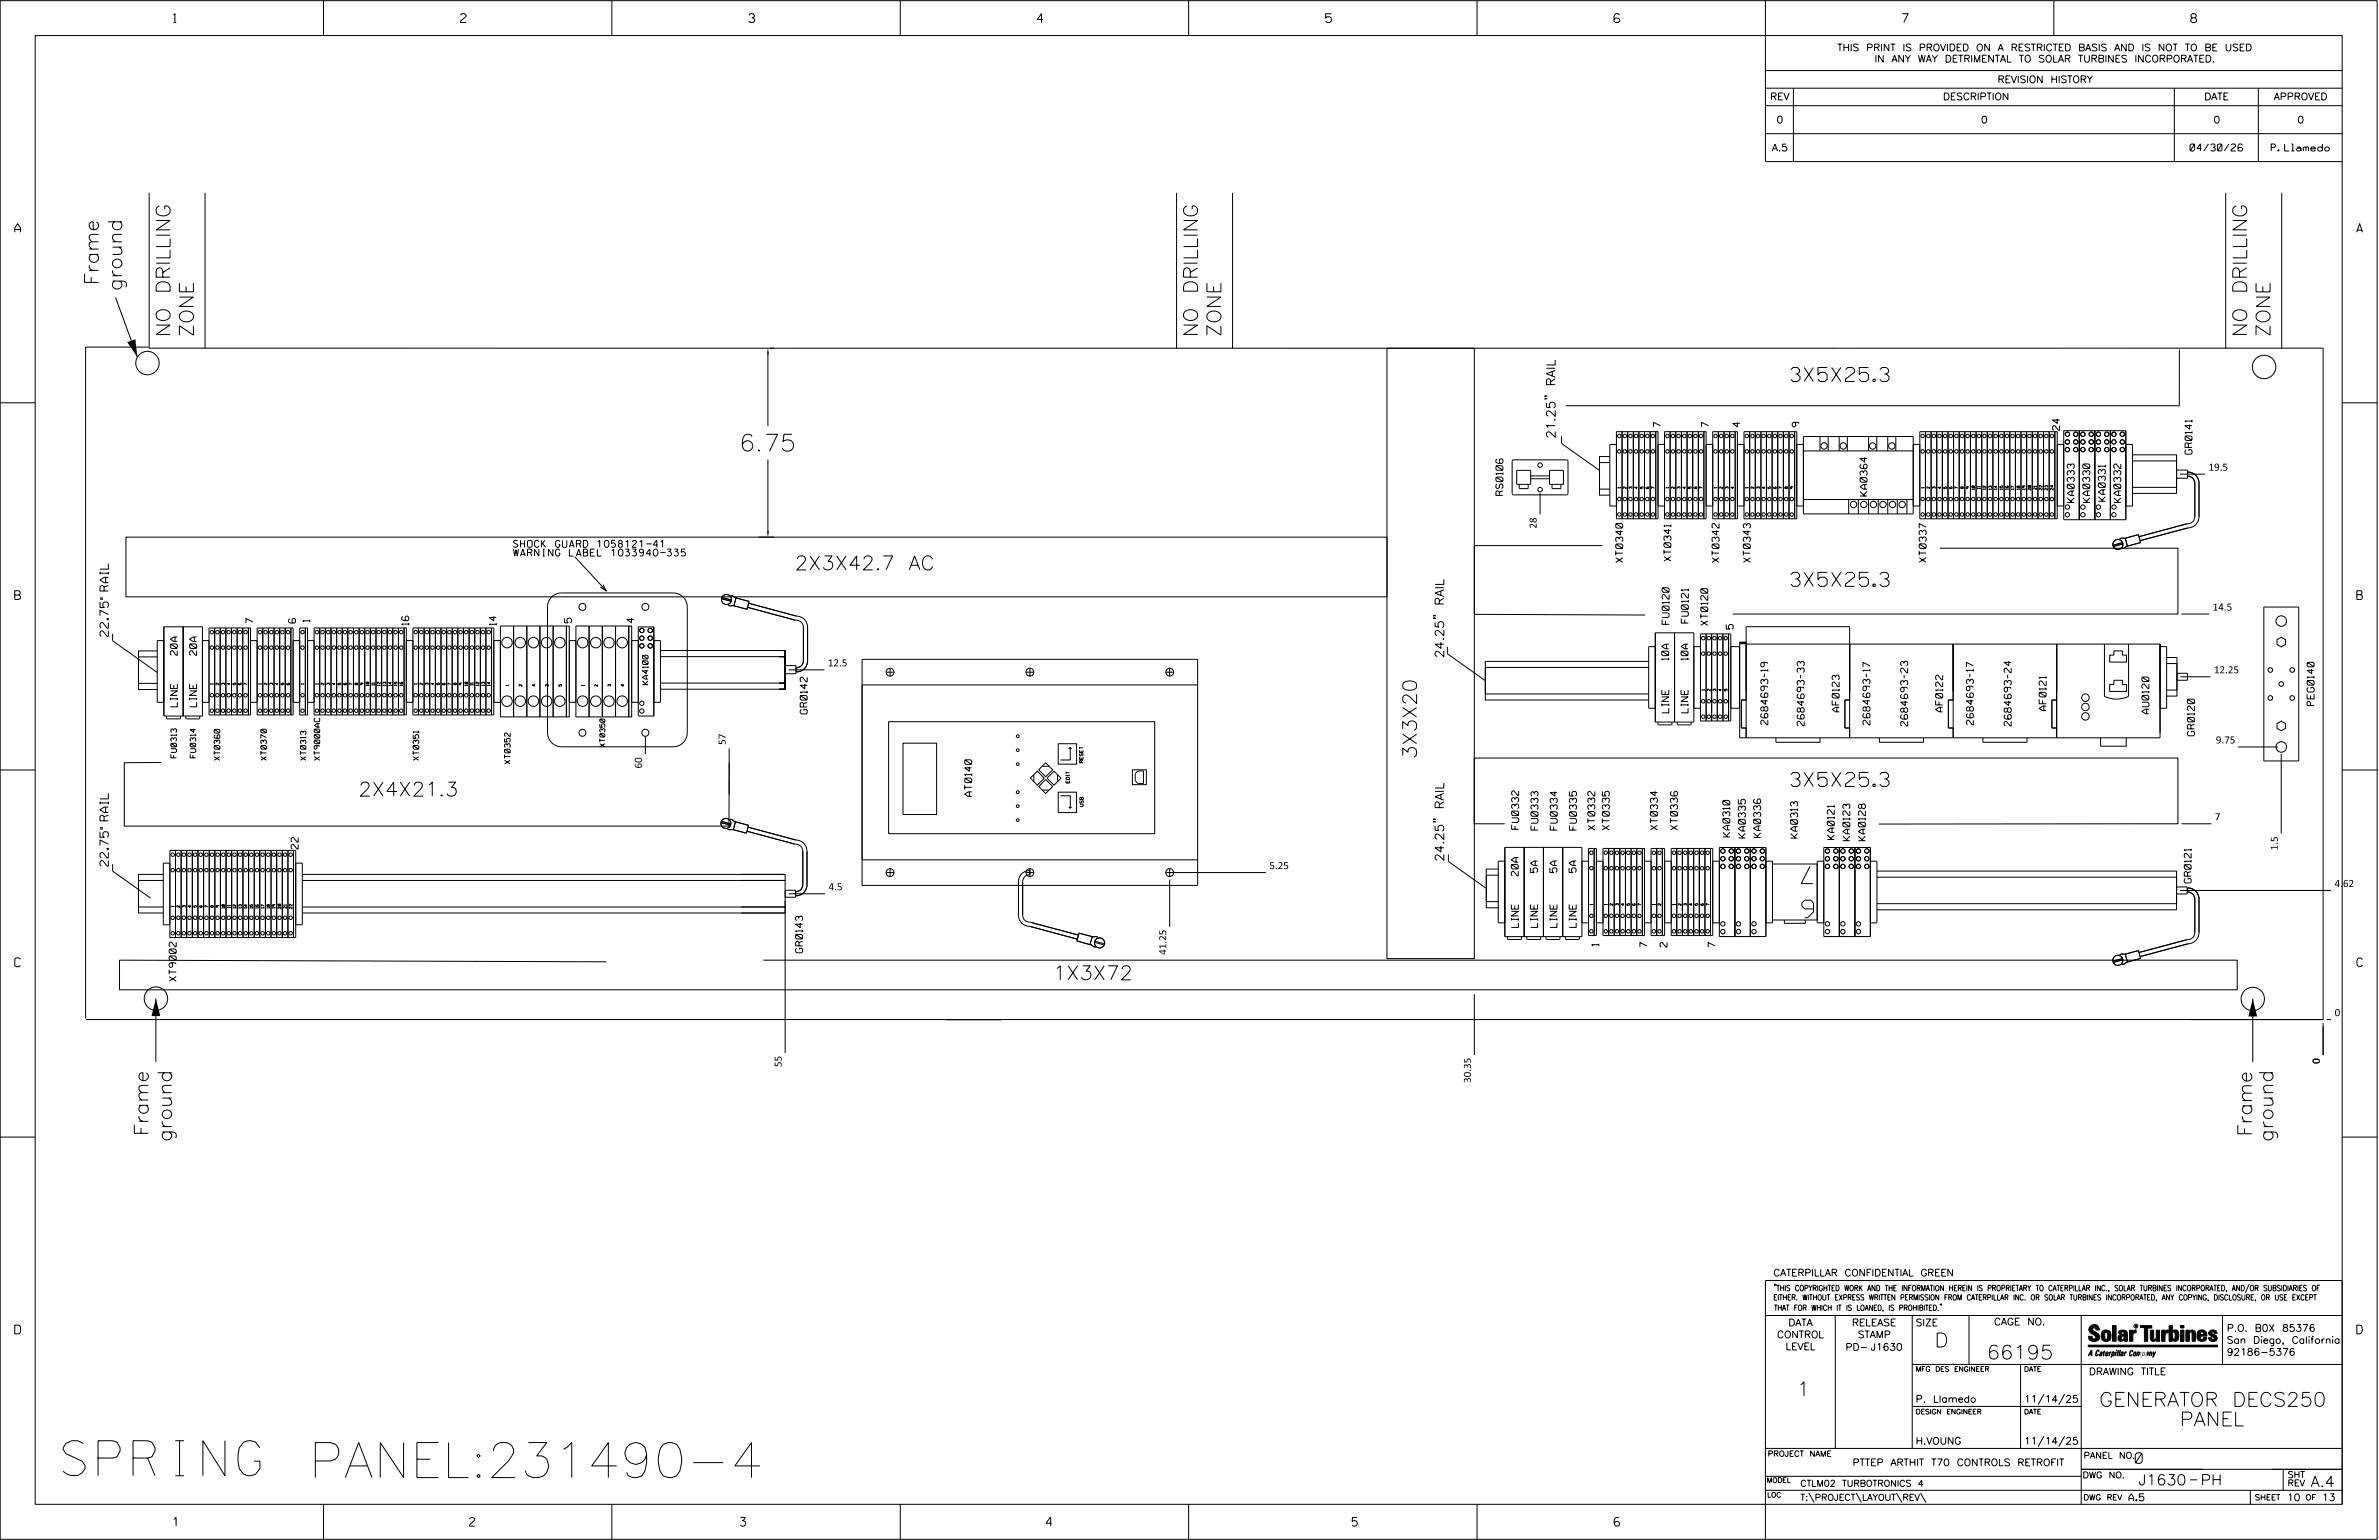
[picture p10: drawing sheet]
<svg xmlns="http://www.w3.org/2000/svg" width="864mm" height="559mm" viewBox="0 0 864 559" stroke-linecap="round" stroke-linejoin="round" font-family="sans-serif">
<defs><g id="words">
<g font-size="12.7">
<text x="22.9" y="535.5">SPRING</text>
<text x="112.1" y="536.1">PANEL:231490-4</text>
</g>
<g font-size="6.3">
<text x="658.1" y="314.3" transform="rotate(-180 658.1 314.3)">7</text>
<text x="658.3" y="326.7" transform="rotate(-180 658.3 326.7)">6</text>
</g>
<text font-size="6.1" x="269.5" y="163.7">6.75</text>
<g font-size="5.1">
<text x="35.8" y="103.4" transform="rotate(-90 35.8 103.4)">Frame</text>
<text x="44.2" y="108.1" transform="rotate(-90 44.2 108.1)">ground</text>
<text x="61.7" y="122.3" transform="rotate(-90 61.7 122.3)">NO DRILLING</text>
<text x="70.2" y="122.3" transform="rotate(-90 70.2 122.3)">ZONE</text>
<text x="434.7" y="122.3" transform="rotate(-90 434.7 122.3)">NO DRILLING</text>
<text x="443.2" y="122.3" transform="rotate(-90 443.2 122.3)">ZONE</text>
<text x="815.6" y="122.3" transform="rotate(-90 815.6 122.3)">NO DRILLING</text>
<text x="824.1" y="122.3" transform="rotate(-90 824.1 122.3)">ZONE</text>
<text x="650.1" y="138.4">3X5X25.3</text>
<text x="288.5" y="206.8">2X3X42.7 AC</text>
<text x="650.1" y="212.8">3X5X25.3</text>
<text x="514.3" y="275.4" transform="rotate(-90 514.3 275.4)">3X3X20</text>
<text x="650.1" y="285.4">3X5X25.3</text>
<text x="130.1" y="288.9">2X4X21.3</text>
<text x="382.2" y="355.5">1X3X72</text>
<text x="53.8" y="412.2" transform="rotate(-90 53.8 412.2)">Frame</text>
<text x="817.4" y="412.4" transform="rotate(-90 817.4 412.4)">Frame</text>
<text x="62.3" y="416.9" transform="rotate(-90 62.3 416.9)">ground</text>
<text x="825.1" y="416.9" transform="rotate(-90 825.1 416.9)">ground</text>
<text x="702.3" y="488.8">D</text>
<text x="721.2" y="493.2">66195</text>
<text x="652.2" y="506.5">1</text>
<text x="762" y="510.3">GENERATOR DECS250</text>
<text x="791.3" y="517.4">PANEL</text>
</g>
<g font-size="3.8">
<text x="775.1" y="531">0</text>
<text x="776.3" y="538.9">J1630</text>
<text x="798.8" y="538.9">PH</text>
<text x="838.8" y="539.5">A.4</text>
</g>
<g font-size="3.2">
<text x="63" y="8.2">1</text>
<text x="167.2" y="8.2">2</text>
<text x="271.8" y="8.2">3</text>
<text x="376.5" y="8.2">4</text>
<text x="481.2" y="8.2">5</text>
<text x="690.6" y="8.2">7</text>
<text x="795.3" y="8.2">8</text>
<text x="5.4" y="84.3">A</text>
<text x="855.5" y="84.3">A</text>
<text x="564.6" y="159.1" transform="rotate(-90 564.6 159.1)">21.25&quot; RAIL</text>
<text x="5.4" y="217.5">B</text>
<text x="855.6" y="217.5">B</text>
<text x="524.1" y="238.8" transform="rotate(-90 524.1 238.8)">24.25&quot; RAIL</text>
<text x="524.1" y="312.6" transform="rotate(-90 524.1 312.6)">24.25&quot; RAIL</text>
<text x="5.4" y="350.8">C</text>
<text x="855.6" y="350.8">C</text>
<text x="5.4" y="484">D</text>
<text x="855.6" y="484">D</text>
<text x="62.8" y="553.8">1</text>
<text x="170.4" y="553.8">2</text>
<text x="268.8" y="553.8">3</text>
<text x="379.8" y="553.8">4</text>
<text x="490.8" y="553.8">5</text>
<text x="585.9" y="553.8">6</text>
</g>
<g font-size="3">
<text x="39.3" y="230.9" transform="rotate(-90 39.3 230.9)">22.75&quot; RAIL</text>
<text x="39.3" y="314.3" transform="rotate(-90 39.3 314.3)">22.75&quot; RAIL</text>
</g>
<g font-size="2.5">
<text x="666.9" y="18.5">THIS PRINT IS PROVIDED ON A RESTRICTED BASIS AND IS NOT TO BE USED</text>
<text x="680.5" y="22.6">IN ANY WAY DETRIMENTAL TO SOLAR TURBINES INCORPORATED.</text>
<text x="725.1" y="30">REVISION HISTORY</text>
<text x="642.6" y="36.3">REV</text>
<text x="705.3" y="36.3">DESCRIPTION</text>
<text x="800.2" y="36.3">DATE</text>
<text x="825.4" y="36.3">APPROVED</text>
<text x="644.9" y="44.7">0</text>
<text x="719.1" y="44.7">0</text>
<text x="803.5" y="44.7">0</text>
<text x="834" y="44.7">0</text>
<text x="643.2" y="54.8">A.5</text>
<text x="795" y="54.8">04/30/26</text>
<text x="824.5" y="54.8">P. Llamedo</text>
<text x="602.7" y="154.9" transform="rotate(-90 602.7 154.9)">7</text>
<text x="620.2" y="154.9" transform="rotate(-90 620.2 154.9)">7</text>
<text x="631.6" y="154.9" transform="rotate(-90 631.6 154.9)">4</text>
<text x="653.1" y="154.9" transform="rotate(-90 653.1 154.9)">9</text>
<text x="747.7" y="156.1" transform="rotate(-90 747.7 156.1)">24</text>
<text x="795.7" y="164.8" transform="rotate(-90 795.7 164.8)">GR0141</text>
<text x="801.7" y="170.8">19.5</text>
<text x="545.6" y="179.8" transform="rotate(-90 545.6 179.8)">RS0106</text>
<text x="677.8" y="180" transform="rotate(-90 677.8 180)">KA0364</text>
<text x="753" y="182.3" transform="rotate(-90 753 182.3)">KA0333</text>
<text x="758.6" y="182.3" transform="rotate(-90 758.6 182.3)">KA0330</text>
<text x="764.2" y="181.9" transform="rotate(-90 764.2 181.9)">KA0331</text>
<text x="769.9" y="182.3" transform="rotate(-90 769.9 182.3)">KA0332</text>
<text x="557.8" y="191.8" transform="rotate(-90 557.8 191.8)">28</text>
<text x="186.4" y="198.6">SHOCK GUARD 1058121-41</text>
<text x="186.4" y="201.8">WARNING LABEL 1033940-335</text>
<text x="606.6" y="203.6" transform="rotate(-90 606.6 203.6)">XT0341</text>
<text x="589.1" y="204.1" transform="rotate(-90 589.1 204.1)">XT0340</text>
<text x="624" y="204" transform="rotate(-90 624 204)">XT0342</text>
<text x="635.4" y="204.1" transform="rotate(-90 635.4 204.1)">XT0343</text>
<text x="699.2" y="204" transform="rotate(-90 699.2 204)">XT0337</text>
<text x="803.2" y="221.5">14.5</text>
<text x="91.8" y="226.1" transform="rotate(-90 91.8 226.1)">7</text>
<text x="107.3" y="226.1" transform="rotate(-90 107.3 226.1)">6</text>
<text x="112.5" y="225.7" transform="rotate(-90 112.5 225.7)">1</text>
<text x="148.4" y="226.9" transform="rotate(-90 148.4 226.9)">16</text>
<text x="180.1" y="226.9" transform="rotate(-90 180.1 226.9)">14</text>
<text x="207.5" y="226" transform="rotate(-90 207.5 226)">5</text>
<text x="230.1" y="226" transform="rotate(-90 230.1 226)">4</text>
<text x="605.9" y="226.5" transform="rotate(-90 605.9 226.5)">FU0120</text>
<text x="612.9" y="226.1" transform="rotate(-90 612.9 226.1)">FU0121</text>
<text x="619.9" y="226.9" transform="rotate(-90 619.9 226.9)">XT0120</text>
<text x="629.2" y="228.3" transform="rotate(-90 629.2 228.3)">5</text>
<text x="64.4" y="237.8" transform="rotate(-90 64.4 237.8)">20A</text>
<text x="71.4" y="237.8" transform="rotate(-90 71.4 237.8)">20A</text>
<text x="605.8" y="239.5" transform="rotate(-90 605.8 239.5)">10A</text>
<text x="612.8" y="239.5" transform="rotate(-90 612.8 239.5)">10A</text>
<text x="300.5" y="241.8">12.5</text>
<text x="803.7" y="244.3">12.25</text>
<text x="64.4" y="256.5" transform="rotate(-90 64.4 256.5)">LINE</text>
<text x="71.4" y="256.5" transform="rotate(-90 71.4 256.5)">LINE</text>
<text x="742.8" y="257.9" transform="rotate(-90 742.8 257.9)">AF0121</text>
<text x="840" y="256" transform="rotate(-90 840 256)">PEG0140</text>
<text x="293" y="259" transform="rotate(-90 293 259)">GR0142</text>
<text x="605.8" y="258.7" transform="rotate(-90 605.8 258.7)">LINE</text>
<text x="612.8" y="258.7" transform="rotate(-90 612.8 258.7)">LINE</text>
<text x="641.7" y="263" transform="rotate(-90 641.7 263)">2684693-19</text>
<text x="654.9" y="263.4" transform="rotate(-90 654.9 263.4)">2684693-33</text>
<text x="667.6" y="258.3" transform="rotate(-90 667.6 258.3)">AF0123</text>
<text x="678.8" y="263" transform="rotate(-90 678.8 263)">2684693-17</text>
<text x="692.5" y="263.4" transform="rotate(-90 692.5 263.4)">2684693-23</text>
<text x="705.2" y="258.3" transform="rotate(-90 705.2 258.3)">AF0122</text>
<text x="716.4" y="263" transform="rotate(-90 716.4 263)">2684693-17</text>
<text x="730.1" y="263.4" transform="rotate(-90 730.1 263.4)">2684693-24</text>
<text x="780.1" y="259" transform="rotate(-90 780.1 259)">AU0120</text>
<text x="796.6" y="267" transform="rotate(-90 796.6 267)">GR0120</text>
<text x="804.4" y="269.8">9.75</text>
<text x="263.4" y="270.3" transform="rotate(-90 263.4 270.3)">57</text>
<text x="233" y="278.9" transform="rotate(-90 233 278.9)">60</text>
<text x="352.7" y="289" transform="rotate(-90 352.7 289)">AT0140</text>
<text x="804" y="297.7">7</text>
<text x="551.3" y="300.9" transform="rotate(-90 551.3 300.9)">FU0332</text>
<text x="558.3" y="301.2" transform="rotate(-90 558.3 301.2)">FU0333</text>
<text x="565.3" y="301.2" transform="rotate(-90 565.3 301.2)">FU0334</text>
<text x="572.3" y="301.2" transform="rotate(-90 572.3 301.2)">FU0335</text>
<text x="578.9" y="301.2" transform="rotate(-90 578.9 301.2)">XT0332</text>
<text x="584.2" y="301.2" transform="rotate(-90 584.2 301.2)">XT0335</text>
<text x="601.7" y="301.1" transform="rotate(-90 601.7 301.1)">XT0334</text>
<text x="608.9" y="301.1" transform="rotate(-90 608.9 301.1)">XT0336</text>
<text x="627.9" y="303.7" transform="rotate(-90 627.9 303.7)">KA0310</text>
<text x="633.6" y="304" transform="rotate(-90 633.6 304)">KA0335</text>
<text x="639.1" y="303.9" transform="rotate(-90 639.1 303.9)">KA0336</text>
<text x="652.5" y="304.1" transform="rotate(-90 652.5 304.1)">KA0313</text>
<text x="665.9" y="304.6" transform="rotate(-90 665.9 304.6)">KA0121</text>
<text x="671.5" y="305" transform="rotate(-90 671.5 305)">KA0123</text>
<text x="677.1" y="305" transform="rotate(-90 677.1 305)">KA0128</text>
<text x="108.2" y="308.1" transform="rotate(-90 108.2 308.1)">22</text>
<text x="826.9" y="308.6" transform="rotate(-90 826.9 308.6)">1.5</text>
<text x="460.8" y="315.4">5.25</text>
<text x="551.2" y="317.8" transform="rotate(-90 551.2 317.8)">20A</text>
<text x="558.2" y="316.6" transform="rotate(-90 558.2 316.6)">5A</text>
<text x="565.1" y="316.6" transform="rotate(-90 565.1 316.6)">5A</text>
<text x="572.1" y="316.6" transform="rotate(-90 572.1 316.6)">5A</text>
<text x="300.8" y="323">4.5</text>
<text x="795.4" y="320.4" transform="rotate(-90 795.4 320.4)">GR0121</text>
<text x="847.5" y="321.8">4.62</text>
<text x="551.2" y="336.5" transform="rotate(-90 551.2 336.5)">LINE</text>
<text x="558.2" y="336.5" transform="rotate(-90 558.2 336.5)">LINE</text>
<text x="565.2" y="336.5" transform="rotate(-90 565.2 336.5)">LINE</text>
<text x="572.2" y="336.5" transform="rotate(-90 572.2 336.5)">LINE</text>
<text x="291.3" y="345.7" transform="rotate(-90 291.3 345.7)">GR0143</text>
<text x="423.3" y="346.5" transform="rotate(-90 423.3 346.5)">41.25</text>
<text x="580.4" y="343.2" transform="rotate(-90 580.4 343.2)">1</text>
<text x="597.9" y="343.6" transform="rotate(-90 597.9 343.6)">7</text>
<text x="605.1" y="343.6" transform="rotate(-90 605.1 343.6)">2</text>
<text x="622.6" y="343.6" transform="rotate(-90 622.6 343.6)">7</text>
<text x="64" y="356" transform="rotate(-90 64 356)">XT9002</text>
<text x="847.5" y="368.7">0</text>
<text x="283.7" y="387.2" transform="rotate(-90 283.7 387.2)">55</text>
<text x="842" y="386.1" transform="rotate(-90 842 386.1)">0</text>
<text x="533.9" y="392.9" transform="rotate(-90 533.9 392.9)">30.35</text>
<text x="643.8" y="463">CATERPILLAR CONFIDENTIAL GREEN</text>
<text x="645.1" y="485.5">CONTROL</text>
<text x="649.2" y="481.1">DATA</text>
<text x="672.3" y="481.1">RELEASE</text>
<text x="674.4" y="485.5">STAMP</text>
<text x="695.4" y="481.1">SIZE</text>
<text x="723.8" y="480.8">CAGE NO.</text>
<text x="808.4" y="483.1">P.O. B0X 85376</text>
<text x="648.2" y="489.8">LEVEL</text>
<text x="669.9" y="490">PD- J1630</text>
<text x="808.4" y="487.5">San Diego, California</text>
<text x="808.4" y="491.8">92186-5376</text>
<text x="758.3" y="498.9">DRAWING TITLE</text>
<text x="695.4" y="508.9">P. Llamedo</text>
<text x="734.8" y="508.9">11/14/25</text>
<text x="695.4" y="524.1">H.VOUNG</text>
<text x="734.8" y="524.1">11/14/25</text>
<text x="672.5" y="531.9">PTTEP ARTHIT T70 CONTROLS RETROFIT</text>
<text x="772.8" y="544.6">A.5</text>
<text x="830.2" y="544.6">10</text>
<text x="842.9" y="544.6">13</text>
</g>
<g font-size="2.3">
<text x="756.4" y="529.2">PANEL NO.</text>
<text x="653.5" y="539.4">CTLM02 TURBOTRONICS 4</text>
<text x="756" y="536.3">DWG NO.</text>
<text x="830.4" y="539.3">REV</text>
<text x="830.4" y="536.2">SHT</text>
<text x="653.5" y="544.5">T:\PROJECT\LAYOUT\REV\</text>
</g>
<g font-size="2">
<text x="235.3" y="248.4" transform="rotate(-90 235.3 248.4)">KA4100</text>
<text x="64.1" y="275" transform="rotate(-90 64.1 275)">FU0313</text>
<text x="71.1" y="275" transform="rotate(-90 71.1 275)">FU0314</text>
<text x="79.8" y="275.9" transform="rotate(-90 79.8 275.9)">XT0360</text>
<text x="96.7" y="275.9" transform="rotate(-90 96.7 275.9)">XT0370</text>
<text x="111.1" y="275.9" transform="rotate(-90 111.1 275.9)">XT0313</text>
<text x="116.1" y="275.9" transform="rotate(-90 116.1 275.9)">XT9000AC</text>
<text x="152" y="275.9" transform="rotate(-90 152 275.9)">XT0351</text>
<text x="185.2" y="277.2" transform="rotate(-90 185.2 277.2)">XT0352</text>
<text x="643.8" y="468.4">&quot;THIS COPYRIGHTED WORK AND THE INFORMATION HEREIN IS PROPRIETARY TO CATERPILLAR INC., SOLAR TURBINES INCORPORATED, AND/OR SUBSIDIARIES OF</text>
<text x="643.8" y="471.8">EITHER. WITHOUT EXPRESS WRITTEN PERMISSION FROM CATERPILLAR INC. OR SOLAR TURBINES INCORPORATED, ANY COPYING, DISCLOSURE, OR USE EXCEPT</text>
<text x="644" y="475.6">THAT FOR WHICH IT IS LOANED, IS PROHIBITED.&quot;</text>
<text x="641.7" y="528.5">PROJECT NAME</text>
<text x="756.3" y="544.3">DWG REV</text>
<text x="818.5" y="544.3">SHEET</text>
<text x="836.9" y="544.3">OF</text>
</g>
<g font-size="1.8">
<text x="219.6" y="271" transform="rotate(-90 219.6 271)">XT0350</text>
<text x="695.4" y="497.6">MFG DES ENGINEER</text>
<text x="734.8" y="497.6">DATE</text>
<text x="695.4" y="513.1">DESIGN ENGINEER</text>
<text x="734.8" y="513.1">DATE</text>
<text x="641.3" y="538">MODEL</text>
<text x="641.5" y="543.3">LOC</text>
</g>
<g font-size="1.3">
<text x="393.1" y="276.8" transform="rotate(-90 393.1 276.8)">RESET</text>
<text x="388.2" y="284.1" transform="rotate(-90 388.2 284.1)">EDIT</text>
<text x="393.2" y="292.6" transform="rotate(-90 393.2 292.6)">USB</text>
</g>
<g font-size="1">
<text x="588.3" y="177.1" transform="rotate(-90 588.3 177.1)">1</text>
<text x="590.3" y="177.3" transform="rotate(-90 590.3 177.3)">2</text>
<text x="592.4" y="177.3" transform="rotate(-90 592.4 177.3)">3</text>
<text x="594.4" y="177.3" transform="rotate(-90 594.4 177.3)">4</text>
<text x="596.5" y="177.3" transform="rotate(-90 596.5 177.3)">5</text>
<text x="598.5" y="177.3" transform="rotate(-90 598.5 177.3)">6</text>
<text x="605.8" y="177.1" transform="rotate(-90 605.8 177.1)">1</text>
<text x="607.8" y="177.3" transform="rotate(-90 607.8 177.3)">2</text>
<text x="609.9" y="177.3" transform="rotate(-90 609.9 177.3)">3</text>
<text x="611.9" y="177.3" transform="rotate(-90 611.9 177.3)">4</text>
<text x="613.9" y="177.3" transform="rotate(-90 613.9 177.3)">5</text>
<text x="616" y="177.3" transform="rotate(-90 616 177.3)">6</text>
<text x="618" y="177.3" transform="rotate(-90 618 177.3)">7</text>
<text x="623.3" y="177.1" transform="rotate(-90 623.3 177.1)">1</text>
<text x="625.3" y="177.3" transform="rotate(-90 625.3 177.3)">2</text>
<text x="627.3" y="177.3" transform="rotate(-90 627.3 177.3)">3</text>
<text x="629.4" y="177.3" transform="rotate(-90 629.4 177.3)">4</text>
<text x="634.6" y="177.1" transform="rotate(-90 634.6 177.1)">1</text>
<text x="636.7" y="177.3" transform="rotate(-90 636.7 177.3)">2</text>
<text x="638.7" y="177.3" transform="rotate(-90 638.7 177.3)">3</text>
<text x="640.7" y="177.3" transform="rotate(-90 640.7 177.3)">4</text>
<text x="642.8" y="177.3" transform="rotate(-90 642.8 177.3)">5</text>
<text x="644.8" y="177.3" transform="rotate(-90 644.8 177.3)">6</text>
<text x="648.9" y="177.3" transform="rotate(-90 648.9 177.3)">8</text>
<text x="650.9" y="177.3" transform="rotate(-90 650.9 177.3)">9</text>
<text x="698.4" y="177.1" transform="rotate(-90 698.4 177.1)">1</text>
<text x="700.5" y="177.3" transform="rotate(-90 700.5 177.3)">2</text>
<text x="702.5" y="177.3" transform="rotate(-90 702.5 177.3)">3</text>
<text x="704.6" y="177.3" transform="rotate(-90 704.6 177.3)">4</text>
<text x="706.6" y="177.3" transform="rotate(-90 706.6 177.3)">5</text>
<text x="708.7" y="177.3" transform="rotate(-90 708.7 177.3)">6</text>
<text x="710.7" y="177.3" transform="rotate(-90 710.7 177.3)">7</text>
<text x="712.7" y="177.3" transform="rotate(-90 712.7 177.3)">8</text>
<text x="716.8" y="177.6" transform="rotate(-90 716.8 177.6)">10</text>
<text x="718.9" y="177.5" transform="rotate(-90 718.9 177.5)">11</text>
<text x="720.9" y="177.6" transform="rotate(-90 720.9 177.6)">12</text>
<text x="722.9" y="177.6" transform="rotate(-90 722.9 177.6)">13</text>
<text x="725" y="177.6" transform="rotate(-90 725 177.6)">14</text>
<text x="727" y="177.6" transform="rotate(-90 727 177.6)">15</text>
<text x="729.1" y="177.6" transform="rotate(-90 729.1 177.6)">16</text>
<text x="731.1" y="177.6" transform="rotate(-90 731.1 177.6)">17</text>
<text x="733.1" y="177.6" transform="rotate(-90 733.1 177.6)">18</text>
<text x="735.2" y="177.6" transform="rotate(-90 735.2 177.6)">19</text>
<text x="737.2" y="177.8" transform="rotate(-90 737.2 177.8)">20</text>
<text x="739.3" y="177.6" transform="rotate(-90 739.3 177.6)">21</text>
<text x="741.3" y="177.8" transform="rotate(-90 741.3 177.8)">22</text>
<text x="743.3" y="177.8" transform="rotate(-90 743.3 177.8)">23</text>
<text x="745.4" y="177.8" transform="rotate(-90 745.4 177.8)">24</text>
<text x="77.4" y="248.3" transform="rotate(-90 77.4 248.3)">1</text>
<text x="79.4" y="248.5" transform="rotate(-90 79.4 248.5)">2</text>
<text x="81.5" y="248.5" transform="rotate(-90 81.5 248.5)">3</text>
<text x="83.5" y="248.5" transform="rotate(-90 83.5 248.5)">4</text>
<text x="85.6" y="248.5" transform="rotate(-90 85.6 248.5)">5</text>
<text x="89.6" y="248.5" transform="rotate(-90 89.6 248.5)">7</text>
<text x="94.9" y="248.3" transform="rotate(-90 94.9 248.3)">1</text>
<text x="96.9" y="248.5" transform="rotate(-90 96.9 248.5)">2</text>
<text x="99" y="248.5" transform="rotate(-90 99 248.5)">3</text>
<text x="101" y="248.5" transform="rotate(-90 101 248.5)">4</text>
<text x="103" y="248.5" transform="rotate(-90 103 248.5)">5</text>
<text x="105.1" y="248.5" transform="rotate(-90 105.1 248.5)">6</text>
<text x="110.3" y="248.3" transform="rotate(-90 110.3 248.3)">1</text>
<text x="115.6" y="248.3" transform="rotate(-90 115.6 248.3)">1</text>
<text x="117.6" y="248.5" transform="rotate(-90 117.6 248.5)">2</text>
<text x="119.6" y="248.5" transform="rotate(-90 119.6 248.5)">3</text>
<text x="121.7" y="248.5" transform="rotate(-90 121.7 248.5)">4</text>
<text x="123.7" y="248.5" transform="rotate(-90 123.7 248.5)">5</text>
<text x="125.8" y="248.5" transform="rotate(-90 125.8 248.5)">6</text>
<text x="127.8" y="248.5" transform="rotate(-90 127.8 248.5)">7</text>
<text x="129.8" y="248.5" transform="rotate(-90 129.8 248.5)">8</text>
<text x="131.9" y="248.5" transform="rotate(-90 131.9 248.5)">9</text>
<text x="133.9" y="248.8" transform="rotate(-90 133.9 248.8)">10</text>
<text x="136" y="248.7" transform="rotate(-90 136 248.7)">11</text>
<text x="138" y="248.8" transform="rotate(-90 138 248.8)">12</text>
<text x="140" y="248.8" transform="rotate(-90 140 248.8)">13</text>
<text x="142.1" y="248.8" transform="rotate(-90 142.1 248.8)">14</text>
<text x="144.1" y="248.8" transform="rotate(-90 144.1 248.8)">15</text>
<text x="146.2" y="248.8" transform="rotate(-90 146.2 248.8)">16</text>
<text x="151.4" y="248.3" transform="rotate(-90 151.4 248.3)">1</text>
<text x="153.4" y="248.5" transform="rotate(-90 153.4 248.5)">2</text>
<text x="155.5" y="248.5" transform="rotate(-90 155.5 248.5)">3</text>
<text x="157.5" y="248.5" transform="rotate(-90 157.5 248.5)">4</text>
<text x="159.6" y="248.5" transform="rotate(-90 159.6 248.5)">5</text>
<text x="161.6" y="248.5" transform="rotate(-90 161.6 248.5)">6</text>
<text x="163.6" y="248.5" transform="rotate(-90 163.6 248.5)">7</text>
<text x="165.7" y="248.5" transform="rotate(-90 165.7 248.5)">8</text>
<text x="167.7" y="248.5" transform="rotate(-90 167.7 248.5)">9</text>
<text x="169.8" y="248.8" transform="rotate(-90 169.8 248.8)">10</text>
<text x="171.8" y="248.7" transform="rotate(-90 171.8 248.7)">11</text>
<text x="173.8" y="248.8" transform="rotate(-90 173.8 248.8)">12</text>
<text x="175.9" y="248.8" transform="rotate(-90 175.9 248.8)">13</text>
<text x="177.9" y="248.8" transform="rotate(-90 177.9 248.8)">14</text>
<text x="184.7" y="248.9" transform="rotate(-90 184.7 248.9)">1</text>
<text x="189.5" y="249" transform="rotate(-90 189.5 249)">2</text>
<text x="194.3" y="249" transform="rotate(-90 194.3 249)">4</text>
<text x="199.1" y="249" transform="rotate(-90 199.1 249)">3</text>
<text x="203.9" y="249" transform="rotate(-90 203.9 249)">5</text>
<text x="212.1" y="248.9" transform="rotate(-90 212.1 248.9)">1</text>
<text x="216.9" y="249" transform="rotate(-90 216.9 249)">2</text>
<text x="221.7" y="249" transform="rotate(-90 221.7 249)">3</text>
<text x="226.5" y="249" transform="rotate(-90 226.5 249)">4</text>
<text x="618.8" y="250.5" transform="rotate(-90 618.8 250.5)">1</text>
<text x="620.8" y="250.7" transform="rotate(-90 620.8 250.7)">2</text>
<text x="622.9" y="250.7" transform="rotate(-90 622.9 250.7)">3</text>
<text x="624.9" y="250.7" transform="rotate(-90 624.9 250.7)">4</text>
<text x="627" y="250.7" transform="rotate(-90 627 250.7)">5</text>
<text x="63.2" y="329.1" transform="rotate(-90 63.2 329.1)">1</text>
<text x="65.2" y="329.2" transform="rotate(-90 65.2 329.2)">2</text>
<text x="67.3" y="329.2" transform="rotate(-90 67.3 329.2)">3</text>
<text x="69.3" y="329.2" transform="rotate(-90 69.3 329.2)">4</text>
<text x="71.3" y="329.2" transform="rotate(-90 71.3 329.2)">5</text>
<text x="73.4" y="329.2" transform="rotate(-90 73.4 329.2)">6</text>
<text x="77.5" y="329.2" transform="rotate(-90 77.5 329.2)">8</text>
<text x="79.5" y="329.2" transform="rotate(-90 79.5 329.2)">9</text>
<text x="81.6" y="329.6" transform="rotate(-90 81.6 329.6)">10</text>
<text x="83.6" y="329.4" transform="rotate(-90 83.6 329.4)">11</text>
<text x="85.6" y="329.6" transform="rotate(-90 85.6 329.6)">12</text>
<text x="87.7" y="329.6" transform="rotate(-90 87.7 329.6)">13</text>
<text x="89.7" y="329.6" transform="rotate(-90 89.7 329.6)">14</text>
<text x="91.8" y="329.6" transform="rotate(-90 91.8 329.6)">15</text>
<text x="93.8" y="329.6" transform="rotate(-90 93.8 329.6)">16</text>
<text x="95.8" y="329.6" transform="rotate(-90 95.8 329.6)">17</text>
<text x="97.9" y="329.6" transform="rotate(-90 97.9 329.6)">18</text>
<text x="99.9" y="329.6" transform="rotate(-90 99.9 329.6)">19</text>
<text x="102" y="329.7" transform="rotate(-90 102 329.7)">20</text>
<text x="104" y="329.6" transform="rotate(-90 104 329.6)">21</text>
<text x="106" y="329.7" transform="rotate(-90 106 329.7)">22</text>
<text x="578.2" y="328.4" transform="rotate(-90 578.2 328.4)">1</text>
<text x="583.4" y="328.4" transform="rotate(-90 583.4 328.4)">1</text>
<text x="585.5" y="328.5" transform="rotate(-90 585.5 328.5)">2</text>
<text x="587.5" y="328.5" transform="rotate(-90 587.5 328.5)">3</text>
<text x="589.5" y="328.5" transform="rotate(-90 589.5 328.5)">4</text>
<text x="591.6" y="328.5" transform="rotate(-90 591.6 328.5)">5</text>
<text x="595.7" y="328.5" transform="rotate(-90 595.7 328.5)">7</text>
<text x="600.9" y="328.4" transform="rotate(-90 600.9 328.4)">1</text>
<text x="602.9" y="328.5" transform="rotate(-90 602.9 328.5)">2</text>
<text x="608.2" y="328.4" transform="rotate(-90 608.2 328.4)">1</text>
<text x="610.2" y="328.5" transform="rotate(-90 610.2 328.5)">2</text>
<text x="612.3" y="328.5" transform="rotate(-90 612.3 328.5)">3</text>
<text x="614.3" y="328.5" transform="rotate(-90 614.3 328.5)">4</text>
<text x="616.3" y="328.5" transform="rotate(-90 616.3 328.5)">5</text>
<text x="618.4" y="328.5" transform="rotate(-90 618.4 328.5)">6</text>
<text x="620.4" y="328.5" transform="rotate(-90 620.4 328.5)">7</text>
</g>
<text font-size=".9" x="775.1" y="481.7">R</text>
</g></defs>
<g fill="none" stroke="#000" stroke-width=".36">
<path d="M.1 .2h862.8v558.4h-862.8zM12.8 12.9h837.4v533h-837.4zM117.4 .2v12.7M222.1 .2v12.7M326.8 .2v12.7M431.5 .2v12.7M536.2 .2v12.7M587.9 5.5l-.5-.5h-1l-.5 1v1.7l.5 .4h1l.6-.4v-.6l-.6-.5h-1l-.5 .5M640.9 .2v58.4h209.3M745.6 .2v12.7M640.9 25.6h209.3M640.9 32h209.3"/>
<path d="M640.9 38.3h209.3M651 32v26.6M789.3 32v26.6M819.8 32v26.6M640.9 48.5h209.3M54.2 70v56.3M74.4 70v56.3M427.1 70v56.3M447.4 70v56.3M808 70v56.4M828.3 70v56.4M42 108l7.8 21.6"/>
<path d="M53.9 125.9h-22.8v243.7M54 126.3h789.3v243.7h-812.1M278.8 128.6v26M503.5 126.4h31.7v221.4h-31.7zM791.1 126.9v20.3h-222.7M.1 146.2h12.7M560.9 144.6v.3v-.3l.8 .3M560.9 143.7v.3v-.3l.8 .3M566.8 158.4v2.5l13.8 9.8M586.8 156.6h15.1v31.6h-15.1zM588.8 156.6v31.6M590.9 156.6v31.6"/>
<path d="M592.9 156.6v31.6M594.9 156.6v31.6M597 156.6v31.6M599 156.6v31.6M601.1 156.6v31.6M604.2 156.6h15.1v31.6h-15.1zM606.3 156.6v31.6M608.3 156.6v31.6M610.4 156.6v31.6M612.4 156.6v31.6M614.5 156.6v31.6M616.5 156.6v31.6"/>
<path d="M618.5 156.6v31.6M621.7 156.6h9v31.6h-9zM623.8 156.6v31.6M625.8 156.6v31.6M627.9 156.6v31.6M629.9 156.6v31.6M633.1 156.6h19.2v31.6h-19.2zM635.1 156.6v31.6M637.2 156.6v31.6M639.2 156.6v31.6M641.2 156.6v31.6M643.3 156.6v31.6"/>
<path d="M645.3 156.6v31.6M647.4 156.6v31.6M649.4 156.6v31.6M651.5 156.6v31.6M654.6 158.4h39.9v28.1h-39.9zM660.7 158.4v5.2M663.6 158.3v5.2M667.6 158.4v5.2M670.6 158.4v5.2M678.3 158.4v5.2M681.3 158.4v5.2M685.3 158.4v5.2"/>
<path d="M688.2 158.4v5.2M696.9 156.6h49v31.6h-49zM699 156.6v31.6M701 156.6v31.6M703.1 156.6v31.6M705.1 156.6v31.6M707.1 156.6v31.6M709.2 156.6v31.6M711.2 156.6v31.6M713.2 156.6v31.6M715.3 156.6v31.6M717.3 156.6v31.6"/>
<path d="M719.4 156.6v31.6M721.4 156.6v31.6M723.4 156.6v31.6M725.5 156.6v31.6M727.5 156.6v31.6M729.6 156.6v31.6M731.6 156.6v31.6M733.6 156.6v31.6M735.7 156.6v31.6M737.7 156.6v31.6M739.8 156.6v31.6M741.8 156.6v31.6"/>
<path d="M743.9 156.6v31.6M746.8 156.6v31.6h-.8v-31.6M749.2 156.3h22.5v32.3h-22.5zM754.8 156.3v32.3M760.4 156.3v32.3M766.1 156.3v32.3M850.2 146.2h12.7M278.8 166.7v26M550.6 170.7h5.1v5.1h-5.1zM551.5 175.8v1.5h3.2v-1.5M555.7 172.7h6.8M555.7 173.7h6.8"/>
<path d="M559 178.9v7.8M562.5 170.7h5v5.1h-5zM563.4 175.8v1.5h3.2v-1.5M568.6 166.9h-19.4l-.3 .5 .1 11.9 .4 .3 19.6-.1 .2-.5v-11.6l-.5-.5M584.4 167.9h-3.8v9.6h3.8M584.4 165.7h-3.8v14h3.8M586.8 161.3h-2.4v22.3h2.4M600.5 177.1l-1-.5v.7M601.9 161.3h2.3M619.3 161.3h2.4M630.7 161.3h2.4M646.9 177.1l-1.1-.5v.7"/>
<path d="M652.3 161.3h2.3M654.6 163.6h39.9M694.5 161.3h2.4M714.1 176.6l.2 .5-.4 .2v-.7l.9 .2M746.8 161.3h2.4M771.7 161.3h2.4v22.3h-2.4M774.1 165h16v14h-16M774.1 167.3h16v9.5h-16M790.1 170.6h4v2.9h-4zM791.4 172h9M794.1 172.8a2.59 2.59 0 0 1 2.6 2.5v12.2a2.62 2.62 0 0 1-2.9 2.6l-17.3 4.6M794.1 171.3a4.1 4.1 0 0 1 4.2 4v12.2a4.1 4.1 0 0 1-4.1 4.1l-17.3 4.6"/>
<path d="M45.7 194.9h457.8v21.7h-457.8zM275.4 194.9h5.6M581.7 198h-46.5v24.9l62 .3M601.9 183.6h2.3M619.3 183.6h2.4M630.7 183.6h2.4M652.3 183.6h2.3M654.6 181.3h39.9M671.1 181.3v5.2M674.6 181.3v5.2M678.3 181.3v5.2M681.8 181.3v5.2"/>
<path d="M685.3 181.3v5.2M688.7 181.3v5.2M692.2 181.3v5.2M694.5 183.6h2.4M704.1 198.9h86.5v23.9h-161.6M746.8 183.6h2.4M770.5 196.9l-3.5 1M770.6 197.3l-3.4 1M771.5 195.3l4.8-1.3 .8 2.9-4.8 1.3zM771.7 195.2l-2.3 .2M772.5 198.1l-2.1 1M200.2 216.6l1.9-1.2 1.7-.2h40.6a5.1 5.1 0 0 1 5.1 5v45.7a5.1 5.1 0 0 1-5.1 5.1h-40.6a5.1 5.1 0 0 1-5-5.1v-45.7l.2-1.7z"/>
<path d="M208.6 202l11.5 12.5M218.9 212.2l1.2 2.3-2.2-1.5M261.9 217.2l3.5 1M262 216.8l3.5 .9M264.3 219.7l2.3 .2M265.3 216l2.1 1M267.2 217l4.8 1.2-.8 2.9-4.8-1.3zM271.8 218.9l17.3 4.7a4.1 4.1 0 0 1 4.1 4v12.1a4 4 0 0 1-4.2 4.1v-1.5a2.53 2.53 0 0 0 2.6-2.6v-12.1a2.62 2.62 0 0 0-2.9-2.6l-17.3-4.6M40.9 230v2.5l16.2 11.5M57.1 238.4h-6.8v9.6h6.8M57.1 236.2h-6.8v14h6.8M59.5 232.4h-2.4v22.4h2.4"/>
<path d="M59.5 227.4h14v32.4h-14zM66.5 227.4v32.4M73.5 232.4h2.4M75.9 227.9h15v31.5h-15zM77.9 227.9v31.5M79.9 227.9v31.5M82 227.9v31.5M84 227.9v31.5M86.1 227.9v31.5M88.1 227.9v31.5M90.2 227.9v31.5M90.9 232.4h2.4"/>
<path d="M93.3 227.9h13.1v31.5h-13.1zM95.4 227.9v31.5M97.4 227.9v31.5M99.5 227.9v31.5M101.5 227.9v31.5M103.5 227.9v31.5M105.6 227.9v31.5M106.4 232.4h2.4M108.8 227.9h2.9v31.5h-2.9zM110.8 227.9v31.5M111.7 232.4h2.3M116.1 227.9v31.5h30.6v-31.6h.8v31.6h-.8"/>
<path d="M118.1 227.9v31.5M120.2 227.9v31.5M122.2 227.9v31.5M124.2 227.9v31.5M126.3 227.9v31.5M128.3 227.9v31.5M130.4 227.9v31.5M132.4 227.9v31.5M134.4 227.9v31.5M136.5 227.9v31.5M138.5 227.9v31.5M140.5 227.9v31.5"/>
<path d="M142.6 227.9v31.5M144.6 227.9v31.5M146.7 227.9h-32.7v31.5M147.5 232.4h2.4M149.9 227.9h29.3v31.5h-29.3zM151.9 227.9v31.5M154 227.9v31.5M156 227.9v31.5M158 227.9v31.5M160.1 227.9v31.5M162.1 227.9v31.5M164.1 227.9v31.5"/>
<path d="M166.2 227.9v31.5M168.2 227.9v31.5M170.3 227.9v31.5M172.3 227.9v31.5M174.4 227.9v31.5M176.4 227.9v31.5M178.4 227.9v31.5M179.2 232.4h2.4M181.6 227.2h24v32.9h-24zM186.4 227.2v32.9M191.2 227.2v32.9M196 227.2v32.9"/>
<path d="M200.8 227.2v32.9M205.6 227.2h1.1v32.9h-1.1zM209.1 227.2h19.1v32.9h-19.1zM209.1 232.4h-2.4v22.4h2.4M213.9 227.2v32.9M218.7 227.2v32.9M223.4 227.2v32.9M228.2 227.2h1.1v32.9h-1.1zM231.7 227.5h5.6v32.3h-5.6zM231.7 232.4h-2.4v22.4h2.4M237.3 232.4h2.4v22.4h-2.4M239.7 236h45.3v14.1"/>
<path d="M239.7 238.3h45.3M282.9 238.3h2.1v9.6h-2.1M312.9 239.3h121.9v82h-121.9zM520.5 224.2v.3v-.3l.8 .3M520.5 223.3v.3v-.3l.8 .3M525.4 234.7v2.5l13.8 9.8M598.5 240h-59.3v14h59.3M600.9 234.6h-2.4v22.4h2.4M600.9 229.6h14v32.4h-14zM607.9 229.6v32.4M614.9 234.6h2.4M617.3 230h11v31.6h-11z"/>
<path d="M619.3 230v31.6M621.3 230v31.6M623.4 230v31.6M625.4 230v31.6M627.5 230v31.6M628.3 234.6h3.2v22.4h-3.2zM631.5 233v34.7h152.6v-34h-150.2M631.5 233l2.4 .6h-2.4l2.4-.6zM709 233.7v34M746.6 233.7v34M763.9 233.7v19a9.9 9.9 0 0 0 8.8 0v-19M765.8 237.7h1.6v-1.5h3v1.5h1.5v2.5h-6.1z"/>
<path d="M784.1 234.6h2.4v22.4h-2.4M786.5 238.6h3.8v14h-3.8M791.9 222.8h10M821.8 220.3h12.7v55.8h-12.7zM826.6 232.1l1.5-.9 1.6 .9v1.8l-1.6 .8-1.5-.8zM60.5 259.8l.2 1h4.6l.2-1M67.5 259.8l.2 1h4.6l.2-1M73.5 254.8h2.4M86.7 247.9l-.1 .5 .3 .1h.6l.1-.5h-.5l.1 .5M90.9 254.8h2.4M106.4 254.8h2.4M111.7 254.8h2.3"/>
<path d="M147.5 254.8h2.4M179.2 254.8h2.4M239.7 247.9h45.3M239.7 250.1h45.3M282.9 250.1h2.1v-14.1h-2.1h2.1v14.1M284.9 241.5h4v3h-4zM286.3 243.1h13M312.9 248.5h121.9M321.7 243.9h2.8M323.1 242.5v2.8M372.4 243.9h2.9M373.9 242.5v2.8"/>
<path d="M423.2 243.9h2.8M424.6 242.5v2.8M598.5 242.2h-59.3v9.6h59.3M614.9 257h2.4M633.9 254h-1.8v10.2h1.8M671.4 254h-1.7v10.2h1.7M709 254h-1.7v10.2h1.7M746.6 254h-1.7v10.2h1.7M765.8 248.4h1.6v-1.6h3v1.6h1.5v2.5h-6.1zM786.5 240.8h3.8v9.6h-3.8M790.3 244.3h3.8v2.5h-3.8zM791.5 245.6h10.9"/>
<path d="M.1 279.4h12.7M58.4 276.7l-13.3 .1v23h219.5l.1-23M234.3 267.2v6.5M264.7 271.6v16.7M322.6 261.9h96.6v40.6h-96.6zM327.8 269.7h12.2v25.9h-12.2zM376.6 279.8l2.5 2.6-2.5 2.5-2.6-2.5zM378.3 278.1h2.6M379.6 276.8l2.5 2.5-2.5 2.5-2.6-2.5zM382.6 279.8l2.6 2.6-2.6 2.5-2.5-2.5zM384.1 269.9h6.7v7.4h-6.7zM388 271.7l.5-.5v4.6h-3.5"/>
<path d="M388.5 271.2l.5 .5M411.1 279.3h5v5.4h-5zM601.9 262l.2 1h4.6l.2-1M608.9 262l.2 1h4.6l.2-1M633.9 267.7v-40.3h37.5v40.3M644.7 267.7v1.6h16v-1.6M682.2 267.7v1.6h16.1v-1.6M719.8 267.7v1.6h16v-1.6M762.5 267.7v3.1h9.3v-3.1M812.5 271h14.3M826.6 262.5l1.5-.8 1.6 .8v1.8l-1.6 .9-1.5-.9zM828.1 273.6v28.9"/>
<path d="M850.2 279.4h12.7M261.7 298.5l3.5 .9M261.8 298.1l3.5 .9M265.1 297.3l2.1 .9M267 298.2l4.7 1.3-.7 2.8-4.8-1.2zM375.3 281.1v2.5M378.3 286.7h2.6M379.6 282.9l2.5 2.5-2.5 2.5-2.6-2.5zM383.9 281.1v2.5M384.1 287.4h6.7v7.5h-6.7zM385 288.7h3.5v4.6M388 292.8l.5 .5"/>
<path d="M389 292.8l-.5 .5M412.1 280.7l1-.9h2v4.5h-2l-1-1zM520.5 298.1v.3v-.3l.8 .3M520.5 297.2v.3v-.3l.8 .3M546.2 298.9h-11.1v-23.8h255.5v23.8l-108.5 .1M791.9 298.9h10.8M40.9 313.5v2.6l13.8 9.8M59.3 319.5h-9v9.6h9M59.3 317.3h-9v14h9M61.7 313.2h-2.4v22.4h2.4M63.7 308.6v31.6M65.8 308.6v31.6"/>
<path d="M67.8 308.6v31.6M69.8 308.6v31.6M71.9 308.6v31.6M73.9 308.6v31.6M76 308.6v31.6M78 308.6v31.6M80 308.6v31.6M82.1 308.6v31.6M84.1 308.6v31.6M86.1 308.6v31.6M88.2 308.6v31.6M90.2 308.6v31.6"/>
<path d="M92.3 308.6v31.6M94.3 308.6v31.6M96.3 308.6v31.6M98.4 308.6v31.6M100.4 308.6v31.6M102.5 308.6v31.6M104.5 308.6v31.6M107.4 308.6v31.6h-45.7v-31.6h44.8v31.6M107.4 313.2h2.3v22.4h-2.3M109.7 319.5h175.3M109.7 317.3h175.3M264.1 300.9l2.3 .2"/>
<path d="M271.2 301.6l17.3 4.7a2.66 2.66 0 0 1 2.9 2.6v12.1a2.53 2.53 0 0 1-2.6 2.5M271.6 300.1l17.3 4.7a4.1 4.1 0 0 1 4 4.1v12.1a4 4 0 0 1-4.1 4M282.9 317.3h2.1v14h-175.3M312.9 312h121.9M321.7 316.6h2.8M323.1 315.2v2.9M372.4 316.6h2.9M373.8 317.4a2.53 2.53 0 0 0-2.6 2.5v12.2a2.67 2.67 0 0 0 3 2.6l17.3 4.6M373.9 315.9a4.1 4.1 0 0 0-4.2 4v12.2a4 4 0 0 0 4.1 4l17.3 4.7M373.9 315.2v2.9M423.2 316.6h36.3M424.6 315.2v2.9"/>
<path d="M424.6 319.2v17.1M525.8 310v2.6l13.7 9.8M543.9 317.6h-4.4v9.6h4.4M543.9 315.3h-4.4v14.1h4.4M546.3 312.5h-2.4v22.4h2.4M546.3 307.5h28v32.4h-28zM553.3 307.5v32.4M560.3 307.5v32.4M567.3 307.5v32.4M574.3 312.5h2.4M576.7 307.9h2.8v31.6h-2.8zM578.7 307.9v31.6"/>
<path d="M579.5 312.5h2.4M581.9 307.9h15.1v31.6h-15.1zM584 307.9v31.6M586 307.9v31.6M588 307.9v31.6M590.1 307.9v31.6M592.1 307.9v31.6M594.1 307.9v31.6M596.2 307.9v31.6M597 312.5h2.4M599.4 307.9h4.9v31.6h-4.9zM601.4 307.9v31.6"/>
<path d="M603.5 307.9v31.6M604.3 312.5h2.4M606.7 307.9h15v31.6h-15zM608.7 307.9v31.6M610.7 307.9v31.6M612.8 307.9v31.6M614.8 307.9v31.6M616.9 307.9v31.6M618.9 307.9v31.6M620.9 307.9v31.6M621.7 312.5h2.4M624.1 307.5h16.9v32.3h-16.9z"/>
<path d="M629.8 307.5v32.3M635.4 307.5v32.3M641 312.5h2.4v22.4h-2.4M643.4 313.5h16.3M662.1 307.5h16.9v32.3h-16.9zM662.1 312.5h-2.4v22.4h2.4M667.7 307.5v32.3M673.3 307.5v32.3M679 312.5h2.4v22.4h-2.4M681.4 318.3h108.7v9.6h-108.7M681.4 316.1h108.7v14h-108.7M75.4 329.1l-1-.5v.6"/>
<path d="M109.7 329.1h175.3M285 323h3.8v2.6h-3.8zM285 326.8v55.3M286.3 324.3h13.2M391.7 338.6l4.8 1.3-.8 2.9-4.8-1.3zM396.3 339.8l2.2 .2M547.3 339.9l.2 1h4.6l.2-1M554.2 339.9l.3 1h4.6l.2-1M561.2 339.9l.2 1h4.7l.2-1M568.3 339.9l.1 1h4.7l.2-1M574.3 334.9h2.4M579.5 334.9h2.4"/>
<path d="M592.8 327.9l-.2 .5 .3 .1h.6l.1-.5h-.5l.2 .5M597 334.9h2.4M604.3 334.9h2.4M621.7 334.9h2.4M643.4 333.8h16.3M647.7 333.8v1.2h7.7v-1.2M790.1 321.8h3.8v2.6h-3.8zM791.4 323.1h54.8M277.1 348.4h535v10.8h-768.7v-10.8l176.7 .6M395.7 342.8l2.1 .9M397.5 342l3.1 .8M397.6 341.6l3.1 .8"/>
<path d="M770.5 347.8l-3.5 1M770.6 348.3l-3.4 .9M771.5 346.2l4.8-1.3 .8 2.9-4.8 1.3zM771.7 346.1l-2.3 .3M772.5 349l-2.1 1M776.5 345.6l17.3-4.6a2.69 2.69 0 0 0 2.9-2.6v-12.2a2.53 2.53 0 0 0-2.6-2.5v-1.5a4.1 4.1 0 0 1 4.2 4v12.2a4.1 4.1 0 0 1-4.1 4.1l-17.3 4.6M56.6 362.4v22.9M535.2 360.8v22M817.8 362.5v22.9M843.3 371.2v11.7M844.6 370h1.6M.1 412.6h12.7"/>
<path d="M850.2 412.6h12.7M640.9 477.3h209.3M644.2 466.1l-.1 .4M644.7 466.1l-.2 .4M666.2 477.3v48.3M694.2 477.3v48.3M704.4 473.3l-.1 .4M704.8 473.3l-.1 .4M714.8 477.3v17.8M755.5 477.3v68.6M806.8 477.3v17.8M816.5 466l-1.4 3.1"/>
<path d="M850.2 464.6h-209.3v94M850.2 464.8v81.1M694.2 495.1h156M733.5 495.1v30.5M758.6 481.4a2.02 2.02 0 0 1 3.1-.1l.5 1.3h-1.3l-.2-.6-.4-.2-.6 .1-.1 .4 .4 .7a2.46 2.46 0 0 1 2.2 2.9 2.83 2.83 0 0 1-3.8 .3l-.3-1.3h1.3l.2 .7 .6 .3 .5-.2 .2-.5-.4-.6-1.9-1.2-.4-.9zM759.2 491.3h-.7l.7-1.2v1.9h.2l-.1-2.1-1.3 2.1 .5-.5h.7M761.3 490l.3-.2 .4 .3-.1 .3-.3-.4-.4 .3-.3 1.6h.4l.4-.5-.3 .6-.4 .1-.3-.4zM762.6 490.6l.5-.1-.1 1.4h-.9a.74 .74 0 0 1 .9-.8l-.3 .7-.5 .1 .2-.5 .6-.2v-.5l-.7 .2zM763 483.2a2.17 2.17 0 0 1 3.1 0l.3 1.4-.3 1.5a2.17 2.17 0 0 1-3.1 0l-.3-1.5zM763.6 490.5l.4-.4 .2 .6h-.3l-.3 .9 .2 .4-.3-.1zM764.1 483.7l.5-.4 .4 .3v2.2l-.4 .2-.5-.2zM764.6 491.1l.6 .2v-.7l-.4-.1-.4 .6-.1 .8h.6"/>
<path d="M764.6 491.1l-.1 .8h.4M764.6 482.6v.8M764.8 490.7l.4 .1v.3h-.6zM765 491.5l-.1 .4zM766 490.5l-.5 1.5zM766 490.8l.4-.3-.4 .4M766.9 481h1.3v5.7h-1.3zM767 490.8l.5 .1-.3 .8-.4 .2zM767.3 490.5h-.5l-.5 2M767.3 490.5a.8 .8 0 0 1 .2 1 .8 .8 0 0 1-.9 .4l-.1 .6M767.3 490.5l-.1 .2M768.1 490.5l-.4 1.5z"/>
<path d="M768.2 489.9h.3l-.1 .2h-.2zM769 489.9l-.5 2.1zM769.7 489.9l-.6 2.1zM770.1 491.4l.5-.3-.5 .8zM770.4 491.9h.1M770.6 491.1l.1-.4-.7 .2 .1-.3 .6-.1 .2 .3-.5 1.1M770.6 491.1a.74 .74 0 0 0-.8 .8h.6M771 484.8h-.7l-.3 .6 .4 .7 .5-.3 .1-2.4h-.8l-.1 .4h-1.2a1.71 1.71 0 0 1 1.8-1.3 1.71 1.71 0 0 1 1.6 1.4v2.8h-1.1l-.1-.6M771 484.2l-1.5 .1a1.41 1.41 0 0 0 0 2.4l.5 .1 1.1-.7M771.2 486.1h-.1M771.4 490.5l.1 .3 .4-.3-.9 1.5zM771.5 490.8h.1"/>
<path d="M773 482.7h1.2v.5l.5-.5 .7-.1v1h-.6l-.5 .4-.1 2.7h-1.2zM773.3 490.3l.6-.4 .4 .2-.1 .4-.3-.4a1.28 1.28 0 0 0-.5 1.8l.6-.4-.1 .4-.8 .1zM774.7 490.8l.5-.3a.88 .88 0 0 1 .2 .9 .88 .88 0 0 1-.7 .7l-.2-.2zM774.8 490.9h.5l-.3 1h-.3l-.2-.2zM775.2 490.5l-.1 .2M776.8 481h4.3v.9h-1.5v4.8h-1.3M776.8 490.6l-.8 .2v-.3l-.4 1.5 .8-1.3v1.3l.3-1.2M779.3 491.1h.4M779.6 490.5h.3l-.3 1.4M779.6 490.7h.2l-.1 .4M779.7 491.1l-.1 .4M779.7 491.1l-.4 .2"/>
<path d="M780.1 492l.4-1.5 .1 .3 .3-.3 .3 .2-.3 1.3v-1.3l-.7 1.3M780.6 482.7h1.2v2.7l.1 .4 .4 .3 .4-.7v-2.7h1.2l.1 4h-1.3v-.5l-1.1 .6-.7-.3-.3-.7zM781.6 492.5l1-2-.8 1.3-.2-1.3-.2 2M784.7 482.7h1.2v.5l.5-.5 .7-.1v1h-.5l-.6 .4-.1 2.7h-1.2zM787.4 481h1.2v2a1.4 1.4 0 0 1 2.2 .2l.1 1.4-.4 1.9-1.5 .1-.4-.5v-1l.5 .9 .5-.3v-2.1l-.5-.4-.5 .7v2.8h-1.2zM791.5 482.7h1.3v4h-1.3zM791.5 481h1.3v.9h-1.3zM793.5 482.7h1.3v.4l.7-.5 1.1 .2 .4 .6v3.3h-1.2l-.3-3.4-.7 .2v3.2h-1.3zM794.8 483.1h.1M797.7 483.2a1.92 1.92 0 0 1 2.4-.5 1.92 1.92 0 0 1 1 2.1h-2.3v.8l.6 .5 .5-.3v-.5h1.2a1.83 1.83 0 0 1-2.1 1.4 1.83 1.83 0 0 1-1.5-2.1zM798.8 484.2v.6M799.1 483.4h.6l.2 .8h-1.1z"/>
<path d="M804.6 482.9a1.84 1.84 0 0 0-2.9 .8 3.3 3.3 0 0 0 2.2 1.9l-.5 .5-.4-.3-.1-.4h-1.2l.1 .6a1.92 1.92 0 0 0 2.9 .4M804.9 483.8h-1.2l-.2-.6-.5 .1-.1 .3 .1 .3 1.8 .9M805.1 488.1h-47.1v.6h47.1M694.2 510.3h61.3M742 505.8l-2.2 3.9M749.5 505.8l-2.2 3.9M640.9 525.6h209.2M640.9 535.7h114.6M742 521.1l-2.2 3.8M749.5 521.1l-2.2 3.8M755.5 533.2h94.7M795 537h2.6"/>
<path d="M828.8 533.2v7.6M117.4 545.9v12.7M222.1 545.9v12.7M326.8 545.9v12.7M431.5 545.9v12.7M536.2 545.9v12.7M640.9 540.8h209.3M656.6 541.7l2 3.5M673.8 541.7l1.9 3.5M688.4 541.7l2 3.5M697.2 541.7l1.9 3.5M816.9 541v4.9"/>
<path d="M863.5 558h.1"/>
<circle cx="53.5" cy="131.8" r="4.2"/>
<circle cx="821.9" cy="133.2" r="4.2"/>
<circle cx="587.8" cy="158.2" r=".64"/>
<circle cx="589.8" cy="158.2" r=".64"/>
<circle cx="591.9" cy="158.2" r=".63"/>
<circle cx="593.9" cy="158.2" r=".64"/>
<circle cx="595.9" cy="158.2" r=".64"/>
<circle cx="598" cy="158.2" r=".64"/>
<circle cx="600" cy="158.2" r=".64"/>
<circle cx="605.3" cy="158.2" r=".64"/>
<circle cx="607.3" cy="158.2" r=".64"/>
<circle cx="609.4" cy="158.2" r=".64"/>
<circle cx="611.4" cy="158.2" r=".64"/>
<circle cx="613.4" cy="158.2" r=".64"/>
<circle cx="615.5" cy="158.2" r=".63"/>
<circle cx="617.5" cy="158.2" r=".64"/>
<circle cx="622.8" cy="158.2" r=".64"/>
<circle cx="624.8" cy="158.2" r=".64"/>
<circle cx="626.8" cy="158.2" r=".63"/>
<circle cx="628.9" cy="158.2" r=".64"/>
<circle cx="634.1" cy="158.2" r=".64"/>
<circle cx="636.2" cy="158.2" r=".64"/>
<circle cx="638.2" cy="158.2" r=".63"/>
<circle cx="640.2" cy="158.2" r=".64"/>
<circle cx="642.3" cy="158.2" r=".64"/>
<circle cx="644.3" cy="158.2" r=".64"/>
<circle cx="646.4" cy="158.2" r=".64"/>
<circle cx="648.4" cy="158.2" r=".64"/>
<circle cx="650.4" cy="158.2" r=".63"/>
<circle cx="697.9" cy="158.2" r=".64"/>
<circle cx="700" cy="158.2" r=".64"/>
<circle cx="702" cy="158.2" r=".64"/>
<circle cx="704.1" cy="158.2" r=".64"/>
<circle cx="706.1" cy="158.2" r=".63"/>
<circle cx="708.1" cy="158.2" r=".64"/>
<circle cx="710.2" cy="158.2" r=".64"/>
<circle cx="712.2" cy="158.2" r=".64"/>
<circle cx="714.3" cy="158.2" r=".64"/>
<circle cx="716.3" cy="158.2" r=".64"/>
<circle cx="718.4" cy="158.2" r=".63"/>
<circle cx="720.4" cy="158.2" r=".64"/>
<circle cx="722.4" cy="158.2" r=".64"/>
<circle cx="724.5" cy="158.2" r=".64"/>
<circle cx="726.5" cy="158.2" r=".64"/>
<circle cx="728.6" cy="158.2" r=".64"/>
<circle cx="730.6" cy="158.2" r=".63"/>
<circle cx="732.6" cy="158.2" r=".64"/>
<circle cx="734.7" cy="158.2" r=".64"/>
<circle cx="736.7" cy="158.2" r=".64"/>
<circle cx="738.8" cy="158.2" r=".64"/>
<circle cx="740.8" cy="158.2" r=".64"/>
<circle cx="742.8" cy="158.2" r=".63"/>
<circle cx="744.9" cy="158.2" r=".64"/>
<circle cx="750.5" cy="157.6" r=".8"/>
<circle cx="753.5" cy="157.6" r=".8"/>
<circle cx="756.1" cy="157.6" r=".81"/>
<circle cx="759.2" cy="157.6" r=".8"/>
<circle cx="761.7" cy="157.6" r=".79"/>
<circle cx="764.8" cy="157.6" r=".79"/>
<circle cx="767.4" cy="157.6" r=".8"/>
<circle cx="770.4" cy="157.6" r=".8"/>
<circle cx="559.1" cy="168.8" r=".82"/>
<circle cx="559.1" cy="177.7" r=".82"/>
<circle cx="587.8" cy="163.8" r=".64"/>
<circle cx="589.8" cy="163.8" r=".64"/>
<circle cx="591.9" cy="163.8" r=".63"/>
<circle cx="593.9" cy="163.8" r=".64"/>
<circle cx="595.9" cy="163.8" r=".64"/>
<circle cx="598" cy="163.8" r=".64"/>
<circle cx="600" cy="163.8" r=".64"/>
<circle cx="605.3" cy="163.8" r=".64"/>
<circle cx="607.3" cy="163.8" r=".64"/>
<circle cx="609.4" cy="163.8" r=".64"/>
<circle cx="611.4" cy="163.8" r=".64"/>
<circle cx="613.4" cy="163.8" r=".64"/>
<circle cx="615.5" cy="163.8" r=".63"/>
<circle cx="617.5" cy="163.8" r=".64"/>
<circle cx="622.8" cy="163.8" r=".64"/>
<circle cx="624.8" cy="163.8" r=".64"/>
<circle cx="626.8" cy="163.8" r=".63"/>
<circle cx="628.9" cy="163.8" r=".64"/>
<circle cx="634.1" cy="163.8" r=".64"/>
<circle cx="636.2" cy="163.8" r=".64"/>
<circle cx="638.2" cy="163.8" r=".63"/>
<circle cx="640.2" cy="163.8" r=".64"/>
<circle cx="642.3" cy="163.8" r=".64"/>
<circle cx="644.3" cy="163.8" r=".64"/>
<circle cx="646.4" cy="163.8" r=".64"/>
<circle cx="648.4" cy="163.8" r=".64"/>
<circle cx="650.4" cy="163.8" r=".63"/>
<circle cx="662.2" cy="161.8" r="1.16"/>
<circle cx="669.1" cy="161.8" r="1.16"/>
<circle cx="679.8" cy="161.8" r="1.16"/>
<circle cx="686.8" cy="161.8" r="1.16"/>
<circle cx="697.9" cy="163.8" r=".64"/>
<circle cx="700" cy="163.8" r=".64"/>
<circle cx="702" cy="163.8" r=".64"/>
<circle cx="704.1" cy="163.8" r=".64"/>
<circle cx="706.1" cy="163.8" r=".63"/>
<circle cx="708.1" cy="163.8" r=".64"/>
<circle cx="710.2" cy="163.8" r=".64"/>
<circle cx="712.2" cy="163.8" r=".64"/>
<circle cx="714.3" cy="163.8" r=".64"/>
<circle cx="716.3" cy="163.8" r=".64"/>
<circle cx="718.4" cy="163.8" r=".63"/>
<circle cx="720.4" cy="163.8" r=".64"/>
<circle cx="722.4" cy="163.8" r=".64"/>
<circle cx="724.5" cy="163.8" r=".64"/>
<circle cx="726.5" cy="163.8" r=".64"/>
<circle cx="728.6" cy="163.8" r=".64"/>
<circle cx="730.6" cy="163.8" r=".63"/>
<circle cx="732.6" cy="163.8" r=".64"/>
<circle cx="734.7" cy="163.8" r=".64"/>
<circle cx="736.7" cy="163.8" r=".64"/>
<circle cx="738.8" cy="163.8" r=".64"/>
<circle cx="740.8" cy="163.8" r=".64"/>
<circle cx="742.8" cy="163.8" r=".63"/>
<circle cx="744.9" cy="163.8" r=".64"/>
<circle cx="750.5" cy="163.1" r=".8"/>
<circle cx="750.5" cy="160.4" r=".8"/>
<circle cx="753.5" cy="163.1" r=".8"/>
<circle cx="753.5" cy="160.4" r=".8"/>
<circle cx="756.1" cy="160.4" r=".81"/>
<circle cx="756.1" cy="163.1" r=".81"/>
<circle cx="759.2" cy="163.1" r=".8"/>
<circle cx="759.2" cy="160.4" r=".8"/>
<circle cx="761.7" cy="163.1" r=".79"/>
<circle cx="761.7" cy="160.4" r=".79"/>
<circle cx="764.8" cy="163.1" r=".79"/>
<circle cx="764.8" cy="160.4" r=".79"/>
<circle cx="767.4" cy="160.4" r=".8"/>
<circle cx="767.4" cy="163.1" r=".8"/>
<circle cx="770.4" cy="160.4" r=".8"/>
<circle cx="770.4" cy="163.1" r=".8"/>
<circle cx="587.8" cy="186.7" r=".64"/>
<circle cx="587.8" cy="181.1" r=".64"/>
<circle cx="589.8" cy="181.1" r=".64"/>
<circle cx="589.8" cy="186.7" r=".64"/>
<circle cx="591.9" cy="186.7" r=".63"/>
<circle cx="591.9" cy="181.1" r=".63"/>
<circle cx="593.9" cy="186.7" r=".64"/>
<circle cx="593.9" cy="181.1" r=".64"/>
<circle cx="595.9" cy="186.7" r=".64"/>
<circle cx="595.9" cy="181.1" r=".64"/>
<circle cx="598" cy="181.1" r=".64"/>
<circle cx="598" cy="186.7" r=".64"/>
<circle cx="600" cy="181.1" r=".64"/>
<circle cx="600" cy="186.7" r=".64"/>
<circle cx="605.3" cy="186.7" r=".64"/>
<circle cx="605.3" cy="181.1" r=".64"/>
<circle cx="607.3" cy="181.1" r=".64"/>
<circle cx="607.3" cy="186.7" r=".64"/>
<circle cx="609.4" cy="181.1" r=".64"/>
<circle cx="609.4" cy="186.7" r=".64"/>
<circle cx="611.4" cy="181.1" r=".64"/>
<circle cx="611.4" cy="186.7" r=".64"/>
<circle cx="613.4" cy="186.7" r=".64"/>
<circle cx="613.4" cy="181.1" r=".64"/>
<circle cx="615.5" cy="186.7" r=".63"/>
<circle cx="615.5" cy="181.1" r=".63"/>
<circle cx="617.5" cy="181.1" r=".64"/>
<circle cx="617.5" cy="186.7" r=".64"/>
<circle cx="622.8" cy="181.1" r=".64"/>
<circle cx="622.8" cy="186.7" r=".64"/>
<circle cx="624.8" cy="181.1" r=".64"/>
<circle cx="624.8" cy="186.7" r=".64"/>
<circle cx="626.8" cy="186.7" r=".63"/>
<circle cx="626.8" cy="181.1" r=".63"/>
<circle cx="628.9" cy="181.1" r=".64"/>
<circle cx="628.9" cy="186.7" r=".64"/>
<circle cx="634.1" cy="181.1" r=".64"/>
<circle cx="634.1" cy="186.7" r=".64"/>
<circle cx="636.2" cy="181.1" r=".64"/>
<circle cx="636.2" cy="186.7" r=".64"/>
<circle cx="638.2" cy="181.1" r=".63"/>
<circle cx="638.2" cy="186.7" r=".63"/>
<circle cx="640.2" cy="181.1" r=".64"/>
<circle cx="640.2" cy="186.7" r=".64"/>
<circle cx="642.3" cy="181.1" r=".64"/>
<circle cx="642.3" cy="186.7" r=".64"/>
<circle cx="644.3" cy="186.7" r=".64"/>
<circle cx="644.3" cy="181.1" r=".64"/>
<circle cx="646.4" cy="181.1" r=".64"/>
<circle cx="646.4" cy="186.7" r=".64"/>
<circle cx="648.4" cy="186.7" r=".64"/>
<circle cx="648.4" cy="181.1" r=".64"/>
<circle cx="650.4" cy="181.1" r=".63"/>
<circle cx="650.4" cy="186.7" r=".63"/>
<circle cx="672.9" cy="183.1" r="1.16"/>
<circle cx="676.6" cy="183.1" r="1.16"/>
<circle cx="680.1" cy="183.1" r="1.16"/>
<circle cx="683.5" cy="183.1" r="1.16"/>
<circle cx="687" cy="183.1" r="1.17"/>
<circle cx="690.5" cy="183.1" r="1.16"/>
<circle cx="697.9" cy="181.1" r=".64"/>
<circle cx="697.9" cy="186.7" r=".64"/>
<circle cx="700" cy="186.7" r=".64"/>
<circle cx="700" cy="181.1" r=".64"/>
<circle cx="702" cy="181.1" r=".64"/>
<circle cx="702" cy="186.7" r=".64"/>
<circle cx="704.1" cy="181.1" r=".64"/>
<circle cx="704.1" cy="186.7" r=".64"/>
<circle cx="706.1" cy="181.1" r=".63"/>
<circle cx="706.1" cy="186.7" r=".63"/>
<circle cx="708.1" cy="186.7" r=".64"/>
<circle cx="708.1" cy="181.1" r=".64"/>
<circle cx="710.2" cy="186.7" r=".64"/>
<circle cx="710.2" cy="181.1" r=".64"/>
<circle cx="712.2" cy="181.1" r=".64"/>
<circle cx="712.2" cy="186.7" r=".64"/>
<circle cx="714.3" cy="181.1" r=".64"/>
<circle cx="714.3" cy="186.7" r=".64"/>
<circle cx="716.3" cy="181.1" r=".64"/>
<circle cx="716.3" cy="186.7" r=".64"/>
<circle cx="718.4" cy="181.1" r=".63"/>
<circle cx="718.4" cy="186.7" r=".63"/>
<circle cx="720.4" cy="186.7" r=".64"/>
<circle cx="720.4" cy="181.1" r=".64"/>
<circle cx="722.4" cy="181.1" r=".64"/>
<circle cx="722.4" cy="186.7" r=".64"/>
<circle cx="724.5" cy="181.1" r=".64"/>
<circle cx="724.5" cy="186.7" r=".64"/>
<circle cx="726.5" cy="181.1" r=".64"/>
<circle cx="726.5" cy="186.7" r=".64"/>
<circle cx="728.6" cy="181.1" r=".64"/>
<circle cx="728.6" cy="186.7" r=".64"/>
<circle cx="730.6" cy="186.7" r=".63"/>
<circle cx="730.6" cy="181.1" r=".63"/>
<circle cx="732.6" cy="186.7" r=".64"/>
<circle cx="732.6" cy="181.1" r=".64"/>
<circle cx="734.7" cy="181.1" r=".64"/>
<circle cx="734.7" cy="186.7" r=".64"/>
<circle cx="736.7" cy="181.1" r=".64"/>
<circle cx="736.7" cy="186.7" r=".64"/>
<circle cx="738.8" cy="186.7" r=".64"/>
<circle cx="738.8" cy="181.1" r=".64"/>
<circle cx="740.8" cy="181.1" r=".64"/>
<circle cx="740.8" cy="186.7" r=".64"/>
<circle cx="742.8" cy="186.7" r=".63"/>
<circle cx="742.8" cy="181.1" r=".63"/>
<circle cx="744.9" cy="186.7" r=".64"/>
<circle cx="744.9" cy="181.1" r=".64"/>
<circle cx="750.5" cy="186.8" r=".8"/>
<circle cx="750.5" cy="184" r=".8"/>
<circle cx="756.1" cy="184" r=".81"/>
<circle cx="756.1" cy="186.8" r=".81"/>
<circle cx="761.7" cy="184" r=".79"/>
<circle cx="761.7" cy="186.8" r=".79"/>
<circle cx="767.4" cy="184" r=".8"/>
<circle cx="767.4" cy="186.8" r=".8"/>
<circle cx="768.8" cy="197.6" r="1.83"/>
<circle cx="263.7" cy="217.5" r="1.82"/>
<circle cx="76.9" cy="235" r=".64"/>
<circle cx="76.9" cy="229.4" r=".64"/>
<circle cx="78.9" cy="235" r=".64"/>
<circle cx="78.9" cy="229.4" r=".64"/>
<circle cx="81" cy="229.4" r=".64"/>
<circle cx="81" cy="235" r=".64"/>
<circle cx="83" cy="235" r=".64"/>
<circle cx="83" cy="229.4" r=".64"/>
<circle cx="85.1" cy="229.4" r=".64"/>
<circle cx="85.1" cy="235" r=".64"/>
<circle cx="87.1" cy="235" r=".64"/>
<circle cx="87.1" cy="229.4" r=".64"/>
<circle cx="89.1" cy="229.4" r=".64"/>
<circle cx="89.1" cy="235" r=".64"/>
<circle cx="94.4" cy="229.4" r=".64"/>
<circle cx="94.4" cy="235" r=".64"/>
<circle cx="96.4" cy="235" r=".64"/>
<circle cx="96.4" cy="229.4" r=".64"/>
<circle cx="98.5" cy="235" r=".64"/>
<circle cx="98.5" cy="229.4" r=".64"/>
<circle cx="100.5" cy="235" r=".64"/>
<circle cx="100.5" cy="229.4" r=".64"/>
<circle cx="102.5" cy="229.4" r=".63"/>
<circle cx="102.5" cy="235" r=".63"/>
<circle cx="104.6" cy="235" r=".64"/>
<circle cx="104.6" cy="229.4" r=".64"/>
<circle cx="109.8" cy="235" r=".64"/>
<circle cx="109.8" cy="229.4" r=".64"/>
<circle cx="115" cy="235" r=".64"/>
<circle cx="115" cy="229.4" r=".64"/>
<circle cx="117.1" cy="229.4" r=".64"/>
<circle cx="117.1" cy="235" r=".64"/>
<circle cx="119.1" cy="235" r=".64"/>
<circle cx="119.1" cy="229.4" r=".64"/>
<circle cx="121.2" cy="235" r=".64"/>
<circle cx="121.2" cy="229.4" r=".64"/>
<circle cx="123.2" cy="235" r=".64"/>
<circle cx="123.2" cy="229.4" r=".64"/>
<circle cx="125.2" cy="235" r=".64"/>
<circle cx="125.2" cy="229.4" r=".64"/>
<circle cx="127.3" cy="235" r=".64"/>
<circle cx="127.3" cy="229.4" r=".64"/>
<circle cx="129.3" cy="229.4" r=".64"/>
<circle cx="129.3" cy="235" r=".64"/>
<circle cx="131.4" cy="229.4" r=".64"/>
<circle cx="131.4" cy="235" r=".64"/>
<circle cx="133.4" cy="229.4" r=".64"/>
<circle cx="133.4" cy="235" r=".64"/>
<circle cx="135.5" cy="229.4" r=".64"/>
<circle cx="135.5" cy="235" r=".64"/>
<circle cx="137.5" cy="235" r=".63"/>
<circle cx="137.5" cy="229.4" r=".63"/>
<circle cx="139.5" cy="229.4" r=".64"/>
<circle cx="139.5" cy="235" r=".64"/>
<circle cx="141.6" cy="229.4" r=".64"/>
<circle cx="141.6" cy="235" r=".64"/>
<circle cx="143.6" cy="235" r=".64"/>
<circle cx="143.6" cy="229.4" r=".64"/>
<circle cx="145.7" cy="235" r=".64"/>
<circle cx="145.7" cy="229.4" r=".64"/>
<circle cx="150.9" cy="229.4" r=".64"/>
<circle cx="150.9" cy="235" r=".64"/>
<circle cx="152.9" cy="235" r=".64"/>
<circle cx="152.9" cy="229.4" r=".64"/>
<circle cx="155" cy="229.4" r=".64"/>
<circle cx="155" cy="235" r=".64"/>
<circle cx="157" cy="235" r=".64"/>
<circle cx="157" cy="229.4" r=".64"/>
<circle cx="159.1" cy="235" r=".64"/>
<circle cx="159.1" cy="229.4" r=".64"/>
<circle cx="161.1" cy="235" r=".63"/>
<circle cx="161.1" cy="229.4" r=".63"/>
<circle cx="163.1" cy="235" r=".64"/>
<circle cx="163.1" cy="229.4" r=".64"/>
<circle cx="165.2" cy="235" r=".64"/>
<circle cx="165.2" cy="229.4" r=".64"/>
<circle cx="167.2" cy="235" r=".64"/>
<circle cx="167.2" cy="229.4" r=".64"/>
<circle cx="169.3" cy="235" r=".64"/>
<circle cx="169.3" cy="229.4" r=".64"/>
<circle cx="171.3" cy="235" r=".64"/>
<circle cx="171.3" cy="229.4" r=".64"/>
<circle cx="173.3" cy="235" r=".63"/>
<circle cx="173.3" cy="229.4" r=".63"/>
<circle cx="175.4" cy="235" r=".64"/>
<circle cx="175.4" cy="229.4" r=".64"/>
<circle cx="177.4" cy="229.4" r=".64"/>
<circle cx="177.4" cy="235" r=".64"/>
<circle cx="184.1" cy="233.2" r="1.91"/>
<circle cx="188.8" cy="233.2" r="1.9"/>
<circle cx="193.6" cy="233.2" r="1.9"/>
<circle cx="198.4" cy="233.2" r="1.9"/>
<circle cx="203.2" cy="233.2" r="1.9"/>
<circle cx="211.4" cy="220.2" r="1.27"/>
<circle cx="211.5" cy="233.2" r="1.9"/>
<circle cx="216.3" cy="233.2" r="1.9"/>
<circle cx="221.1" cy="233.2" r="1.9"/>
<circle cx="225.9" cy="233.2" r="1.9"/>
<circle cx="233" cy="231.6" r=".8"/>
<circle cx="233" cy="228.8" r=".79"/>
<circle cx="233" cy="234.4" r=".79"/>
<circle cx="234.3" cy="220.2" r="1.26"/>
<circle cx="236" cy="231.6" r=".81"/>
<circle cx="236" cy="228.8" r=".81"/>
<circle cx="236" cy="234.4" r=".81"/>
<circle cx="618.3" cy="237.2" r=".63"/>
<circle cx="618.3" cy="231.6" r=".63"/>
<circle cx="620.3" cy="237.2" r=".64"/>
<circle cx="620.3" cy="231.6" r=".64"/>
<circle cx="622.4" cy="237.2" r=".64"/>
<circle cx="622.4" cy="231.6" r=".64"/>
<circle cx="624.4" cy="231.6" r=".64"/>
<circle cx="624.4" cy="237.2" r=".64"/>
<circle cx="626.5" cy="237.2" r=".64"/>
<circle cx="626.5" cy="231.6" r=".64"/>
<circle cx="828.1" cy="225.4" r="1.91"/>
<circle cx="76.9" cy="257.9" r=".64"/>
<circle cx="76.9" cy="252.3" r=".64"/>
<circle cx="78.9" cy="252.3" r=".64"/>
<circle cx="78.9" cy="257.9" r=".64"/>
<circle cx="81" cy="257.9" r=".64"/>
<circle cx="81" cy="252.3" r=".64"/>
<circle cx="83" cy="257.9" r=".64"/>
<circle cx="83" cy="252.3" r=".64"/>
<circle cx="85.1" cy="257.9" r=".64"/>
<circle cx="85.1" cy="252.3" r=".64"/>
<circle cx="87.1" cy="252.3" r=".64"/>
<circle cx="87.1" cy="257.9" r=".64"/>
<circle cx="89.1" cy="257.9" r=".64"/>
<circle cx="89.1" cy="252.3" r=".64"/>
<circle cx="94.4" cy="252.3" r=".64"/>
<circle cx="94.4" cy="257.9" r=".64"/>
<circle cx="96.4" cy="252.3" r=".64"/>
<circle cx="96.4" cy="257.9" r=".64"/>
<circle cx="98.5" cy="257.9" r=".64"/>
<circle cx="98.5" cy="252.3" r=".64"/>
<circle cx="100.5" cy="252.3" r=".64"/>
<circle cx="100.5" cy="257.9" r=".64"/>
<circle cx="102.5" cy="252.3" r=".63"/>
<circle cx="102.5" cy="257.9" r=".63"/>
<circle cx="104.6" cy="252.3" r=".64"/>
<circle cx="104.6" cy="257.9" r=".64"/>
<circle cx="109.8" cy="252.3" r=".64"/>
<circle cx="109.8" cy="257.9" r=".64"/>
<circle cx="115" cy="252.3" r=".64"/>
<circle cx="115" cy="257.9" r=".64"/>
<circle cx="117.1" cy="257.9" r=".64"/>
<circle cx="117.1" cy="252.3" r=".64"/>
<circle cx="119.1" cy="252.3" r=".64"/>
<circle cx="119.1" cy="257.9" r=".64"/>
<circle cx="121.2" cy="257.9" r=".64"/>
<circle cx="121.2" cy="252.3" r=".64"/>
<circle cx="123.2" cy="252.3" r=".64"/>
<circle cx="123.2" cy="257.9" r=".64"/>
<circle cx="125.2" cy="252.3" r=".64"/>
<circle cx="125.2" cy="257.9" r=".64"/>
<circle cx="127.3" cy="252.3" r=".64"/>
<circle cx="127.3" cy="257.9" r=".64"/>
<circle cx="129.3" cy="252.3" r=".64"/>
<circle cx="129.3" cy="257.9" r=".64"/>
<circle cx="131.4" cy="252.3" r=".64"/>
<circle cx="131.4" cy="257.9" r=".64"/>
<circle cx="133.4" cy="257.9" r=".64"/>
<circle cx="133.4" cy="252.3" r=".64"/>
<circle cx="135.5" cy="252.3" r=".64"/>
<circle cx="135.5" cy="257.9" r=".64"/>
<circle cx="137.5" cy="252.3" r=".63"/>
<circle cx="137.5" cy="257.9" r=".63"/>
<circle cx="139.5" cy="257.9" r=".64"/>
<circle cx="139.5" cy="252.3" r=".64"/>
<circle cx="141.6" cy="257.9" r=".64"/>
<circle cx="141.6" cy="252.3" r=".64"/>
<circle cx="143.6" cy="252.3" r=".64"/>
<circle cx="143.6" cy="257.9" r=".64"/>
<circle cx="145.7" cy="257.9" r=".64"/>
<circle cx="145.7" cy="252.3" r=".64"/>
<circle cx="150.9" cy="252.3" r=".64"/>
<circle cx="150.9" cy="257.9" r=".64"/>
<circle cx="152.9" cy="252.3" r=".64"/>
<circle cx="152.9" cy="257.9" r=".64"/>
<circle cx="155" cy="252.3" r=".64"/>
<circle cx="155" cy="257.9" r=".64"/>
<circle cx="157" cy="252.3" r=".64"/>
<circle cx="157" cy="257.9" r=".64"/>
<circle cx="159.1" cy="252.3" r=".64"/>
<circle cx="159.1" cy="257.9" r=".64"/>
<circle cx="161.1" cy="252.3" r=".63"/>
<circle cx="161.1" cy="257.9" r=".63"/>
<circle cx="163.1" cy="252.3" r=".64"/>
<circle cx="163.1" cy="257.9" r=".64"/>
<circle cx="165.2" cy="252.3" r=".64"/>
<circle cx="165.2" cy="257.9" r=".64"/>
<circle cx="167.2" cy="252.3" r=".64"/>
<circle cx="167.2" cy="257.9" r=".64"/>
<circle cx="169.3" cy="252.3" r=".64"/>
<circle cx="169.3" cy="257.9" r=".64"/>
<circle cx="171.3" cy="257.9" r=".64"/>
<circle cx="171.3" cy="252.3" r=".64"/>
<circle cx="173.3" cy="252.3" r=".63"/>
<circle cx="173.3" cy="257.9" r=".63"/>
<circle cx="175.4" cy="252.3" r=".64"/>
<circle cx="175.4" cy="257.9" r=".64"/>
<circle cx="177.4" cy="252.3" r=".64"/>
<circle cx="177.4" cy="257.9" r=".64"/>
<circle cx="184.1" cy="254.4" r="1.91"/>
<circle cx="188.8" cy="254.4" r="1.9"/>
<circle cx="193.6" cy="254.4" r="1.9"/>
<circle cx="198.4" cy="254.4" r="1.9"/>
<circle cx="203.2" cy="254.4" r="1.9"/>
<circle cx="211.5" cy="254.4" r="1.9"/>
<circle cx="216.3" cy="254.4" r="1.9"/>
<circle cx="221.1" cy="254.4" r="1.9"/>
<circle cx="225.9" cy="254.4" r="1.9"/>
<circle cx="233" cy="255.2" r=".79"/>
<circle cx="233" cy="258" r=".79"/>
<circle cx="323.1" cy="243.9" r="1.43"/>
<circle cx="373.9" cy="243.9" r="1.43"/>
<circle cx="424.6" cy="243.9" r="1.43"/>
<circle cx="618.3" cy="254.5" r=".63"/>
<circle cx="620.3" cy="254.5" r=".64"/>
<circle cx="622.4" cy="254.5" r=".64"/>
<circle cx="624.4" cy="254.5" r=".64"/>
<circle cx="626.5" cy="254.5" r=".64"/>
<circle cx="757" cy="259.9" r="1.35"/>
<circle cx="757" cy="256.5" r="1.35"/>
<circle cx="757" cy="253.2" r="1.36"/>
<circle cx="824.2" cy="243.1" r=".84"/>
<circle cx="824.2" cy="253.3" r=".84"/>
<circle cx="828.1" cy="248.2" r=".84"/>
<circle cx="832.1" cy="243.1" r=".84"/>
<circle cx="832.1" cy="253.3" r=".85"/>
<circle cx="211.4" cy="265.9" r="1.28"/>
<circle cx="234.3" cy="265.9" r="1.27"/>
<circle cx="369.4" cy="277.3" r=".5"/>
<circle cx="369.4" cy="272.2" r=".5"/>
<circle cx="369.4" cy="267.1" r=".51"/>
<circle cx="618.3" cy="260.1" r=".63"/>
<circle cx="620.3" cy="260.1" r=".64"/>
<circle cx="622.4" cy="260.1" r=".64"/>
<circle cx="624.4" cy="260.1" r=".64"/>
<circle cx="626.5" cy="260.1" r=".64"/>
<circle cx="828.1" cy="271" r="1.91"/>
<circle cx="263.5" cy="298.8" r="1.82"/>
<circle cx="369.4" cy="287.4" r=".52"/>
<circle cx="369.4" cy="297.6" r=".51"/>
<circle cx="369.4" cy="292.5" r=".52"/>
<circle cx="62.7" cy="310.1" r=".64"/>
<circle cx="62.7" cy="315.7" r=".64"/>
<circle cx="64.7" cy="315.7" r=".63"/>
<circle cx="64.7" cy="310.1" r=".63"/>
<circle cx="66.7" cy="315.7" r=".64"/>
<circle cx="66.7" cy="310.1" r=".64"/>
<circle cx="68.8" cy="315.7" r=".64"/>
<circle cx="68.8" cy="310.1" r=".64"/>
<circle cx="70.8" cy="315.7" r=".64"/>
<circle cx="70.8" cy="310.1" r=".64"/>
<circle cx="72.9" cy="310.1" r=".64"/>
<circle cx="72.9" cy="315.7" r=".64"/>
<circle cx="74.9" cy="310.1" r=".64"/>
<circle cx="74.9" cy="315.7" r=".64"/>
<circle cx="77" cy="310.1" r=".64"/>
<circle cx="77" cy="315.7" r=".64"/>
<circle cx="79" cy="310.1" r=".63"/>
<circle cx="79" cy="315.7" r=".63"/>
<circle cx="81" cy="310.1" r=".64"/>
<circle cx="81" cy="315.7" r=".64"/>
<circle cx="83.1" cy="310.1" r=".64"/>
<circle cx="83.1" cy="315.7" r=".64"/>
<circle cx="85.1" cy="315.7" r=".64"/>
<circle cx="85.1" cy="310.1" r=".64"/>
<circle cx="87.2" cy="315.7" r=".64"/>
<circle cx="87.2" cy="310.1" r=".64"/>
<circle cx="89.2" cy="315.7" r=".64"/>
<circle cx="89.2" cy="310.1" r=".64"/>
<circle cx="91.2" cy="310.1" r=".63"/>
<circle cx="91.2" cy="315.7" r=".63"/>
<circle cx="93.3" cy="310.1" r=".64"/>
<circle cx="93.3" cy="315.7" r=".64"/>
<circle cx="95.3" cy="310.1" r=".64"/>
<circle cx="95.3" cy="315.7" r=".64"/>
<circle cx="97.4" cy="310.1" r=".64"/>
<circle cx="97.4" cy="315.7" r=".64"/>
<circle cx="99.4" cy="315.7" r=".64"/>
<circle cx="99.4" cy="310.1" r=".64"/>
<circle cx="101.5" cy="315.7" r=".64"/>
<circle cx="101.5" cy="310.1" r=".64"/>
<circle cx="103.5" cy="310.1" r=".63"/>
<circle cx="103.5" cy="315.7" r=".63"/>
<circle cx="105.5" cy="310.1" r=".64"/>
<circle cx="105.5" cy="315.7" r=".64"/>
<circle cx="323.1" cy="316.6" r="1.42"/>
<circle cx="373.9" cy="316.6" r="1.43"/>
<circle cx="424.6" cy="316.6" r="1.42"/>
<circle cx="577.7" cy="315" r=".64"/>
<circle cx="577.7" cy="309.4" r=".64"/>
<circle cx="582.9" cy="309.4" r=".63"/>
<circle cx="582.9" cy="315" r=".63"/>
<circle cx="584.9" cy="309.4" r=".64"/>
<circle cx="584.9" cy="315" r=".64"/>
<circle cx="587" cy="309.4" r=".64"/>
<circle cx="587" cy="315" r=".64"/>
<circle cx="589" cy="315" r=".64"/>
<circle cx="589" cy="309.4" r=".64"/>
<circle cx="591.1" cy="309.4" r=".64"/>
<circle cx="591.1" cy="315" r=".64"/>
<circle cx="593.1" cy="309.4" r=".64"/>
<circle cx="593.1" cy="315" r=".64"/>
<circle cx="595.2" cy="315" r=".63"/>
<circle cx="595.2" cy="309.4" r=".63"/>
<circle cx="600.4" cy="309.4" r=".64"/>
<circle cx="600.4" cy="315" r=".64"/>
<circle cx="602.4" cy="315" r=".64"/>
<circle cx="602.4" cy="309.4" r=".64"/>
<circle cx="607.7" cy="315" r=".64"/>
<circle cx="607.7" cy="309.4" r=".64"/>
<circle cx="609.7" cy="315" r=".64"/>
<circle cx="609.7" cy="309.4" r=".64"/>
<circle cx="611.8" cy="309.4" r=".64"/>
<circle cx="611.8" cy="315" r=".64"/>
<circle cx="613.8" cy="315" r=".64"/>
<circle cx="613.8" cy="309.4" r=".64"/>
<circle cx="615.8" cy="309.4" r=".64"/>
<circle cx="615.8" cy="315" r=".64"/>
<circle cx="617.9" cy="309.4" r=".63"/>
<circle cx="617.9" cy="315" r=".63"/>
<circle cx="619.9" cy="309.4" r=".64"/>
<circle cx="619.9" cy="315" r=".64"/>
<circle cx="625.4" cy="314.4" r=".79"/>
<circle cx="625.4" cy="311.6" r=".79"/>
<circle cx="625.4" cy="308.8" r=".79"/>
<circle cx="628.5" cy="308.8" r=".79"/>
<circle cx="628.5" cy="311.6" r=".79"/>
<circle cx="628.5" cy="314.4" r=".79"/>
<circle cx="631.1" cy="311.6" r=".79"/>
<circle cx="631.1" cy="308.8" r=".79"/>
<circle cx="631.1" cy="314.4" r=".79"/>
<circle cx="634.1" cy="308.8" r=".79"/>
<circle cx="634.1" cy="314.4" r=".79"/>
<circle cx="634.1" cy="311.6" r=".79"/>
<circle cx="636.7" cy="311.6" r=".8"/>
<circle cx="636.7" cy="308.8" r=".8"/>
<circle cx="636.7" cy="314.4" r=".8"/>
<circle cx="639.7" cy="314.4" r=".8"/>
<circle cx="639.7" cy="308.8" r=".8"/>
<circle cx="639.7" cy="311.6" r=".8"/>
<circle cx="663.4" cy="314.4" r=".8"/>
<circle cx="663.4" cy="308.8" r=".8"/>
<circle cx="663.4" cy="311.6" r=".8"/>
<circle cx="666.4" cy="311.6" r=".8"/>
<circle cx="666.4" cy="314.4" r=".8"/>
<circle cx="666.4" cy="308.8" r=".8"/>
<circle cx="669" cy="314.4" r=".79"/>
<circle cx="669" cy="308.8" r=".79"/>
<circle cx="669" cy="311.6" r=".79"/>
<circle cx="672" cy="314.4" r=".81"/>
<circle cx="672" cy="308.8" r=".81"/>
<circle cx="672" cy="311.6" r=".81"/>
<circle cx="674.6" cy="308.8" r=".79"/>
<circle cx="674.6" cy="314.4" r=".79"/>
<circle cx="674.6" cy="311.6" r=".79"/>
<circle cx="677.7" cy="308.8" r=".79"/>
<circle cx="677.7" cy="314.4" r=".79"/>
<circle cx="677.7" cy="311.6" r=".79"/>
<circle cx="62.7" cy="333" r=".64"/>
<circle cx="62.7" cy="338.6" r=".64"/>
<circle cx="64.7" cy="333" r=".63"/>
<circle cx="64.7" cy="338.6" r=".63"/>
<circle cx="66.7" cy="333" r=".64"/>
<circle cx="66.7" cy="338.6" r=".64"/>
<circle cx="68.8" cy="333" r=".64"/>
<circle cx="68.8" cy="338.6" r=".64"/>
<circle cx="70.8" cy="333" r=".64"/>
<circle cx="70.8" cy="338.6" r=".64"/>
<circle cx="72.9" cy="333" r=".64"/>
<circle cx="72.9" cy="338.6" r=".64"/>
<circle cx="74.9" cy="338.6" r=".64"/>
<circle cx="74.9" cy="333" r=".64"/>
<circle cx="77" cy="333" r=".64"/>
<circle cx="77" cy="338.6" r=".64"/>
<circle cx="79" cy="338.6" r=".63"/>
<circle cx="79" cy="333" r=".63"/>
<circle cx="81" cy="338.6" r=".64"/>
<circle cx="81" cy="333" r=".64"/>
<circle cx="83.1" cy="333" r=".64"/>
<circle cx="83.1" cy="338.6" r=".64"/>
<circle cx="85.1" cy="333" r=".64"/>
<circle cx="85.1" cy="338.6" r=".64"/>
<circle cx="87.2" cy="333" r=".64"/>
<circle cx="87.2" cy="338.6" r=".64"/>
<circle cx="89.2" cy="338.6" r=".64"/>
<circle cx="89.2" cy="333" r=".64"/>
<circle cx="91.2" cy="333" r=".63"/>
<circle cx="91.2" cy="338.6" r=".63"/>
<circle cx="93.3" cy="333" r=".64"/>
<circle cx="93.3" cy="338.6" r=".64"/>
<circle cx="95.3" cy="338.6" r=".64"/>
<circle cx="95.3" cy="333" r=".64"/>
<circle cx="97.4" cy="333" r=".64"/>
<circle cx="97.4" cy="338.6" r=".64"/>
<circle cx="99.4" cy="333" r=".64"/>
<circle cx="99.4" cy="338.6" r=".64"/>
<circle cx="101.5" cy="333" r=".64"/>
<circle cx="101.5" cy="338.6" r=".64"/>
<circle cx="103.5" cy="333" r=".63"/>
<circle cx="103.5" cy="338.6" r=".63"/>
<circle cx="105.5" cy="338.6" r=".64"/>
<circle cx="105.5" cy="333" r=".64"/>
<circle cx="577.7" cy="332.3" r=".64"/>
<circle cx="577.7" cy="337.9" r=".64"/>
<circle cx="582.9" cy="332.3" r=".63"/>
<circle cx="582.9" cy="337.9" r=".63"/>
<circle cx="584.9" cy="337.9" r=".64"/>
<circle cx="584.9" cy="332.3" r=".64"/>
<circle cx="587" cy="332.3" r=".64"/>
<circle cx="587" cy="337.9" r=".64"/>
<circle cx="589" cy="337.9" r=".64"/>
<circle cx="589" cy="332.3" r=".64"/>
<circle cx="591.1" cy="332.3" r=".64"/>
<circle cx="591.1" cy="337.9" r=".64"/>
<circle cx="593.1" cy="332.3" r=".64"/>
<circle cx="593.1" cy="337.9" r=".64"/>
<circle cx="595.2" cy="332.3" r=".63"/>
<circle cx="595.2" cy="337.9" r=".63"/>
<circle cx="600.4" cy="337.9" r=".64"/>
<circle cx="600.4" cy="332.3" r=".64"/>
<circle cx="602.4" cy="332.3" r=".64"/>
<circle cx="602.4" cy="337.9" r=".64"/>
<circle cx="607.7" cy="337.9" r=".64"/>
<circle cx="607.7" cy="332.3" r=".64"/>
<circle cx="609.7" cy="337.9" r=".64"/>
<circle cx="609.7" cy="332.3" r=".64"/>
<circle cx="611.8" cy="337.9" r=".64"/>
<circle cx="611.8" cy="332.3" r=".64"/>
<circle cx="613.8" cy="337.9" r=".64"/>
<circle cx="613.8" cy="332.3" r=".64"/>
<circle cx="615.8" cy="337.9" r=".64"/>
<circle cx="615.8" cy="332.3" r=".64"/>
<circle cx="617.9" cy="337.9" r=".63"/>
<circle cx="617.9" cy="332.3" r=".63"/>
<circle cx="619.9" cy="332.3" r=".64"/>
<circle cx="619.9" cy="337.9" r=".64"/>
<circle cx="625.4" cy="338" r=".8"/>
<circle cx="625.4" cy="335.2" r=".79"/>
<circle cx="631.1" cy="338" r=".8"/>
<circle cx="631.1" cy="335.2" r=".79"/>
<circle cx="636.7" cy="338" r=".8"/>
<circle cx="636.7" cy="335.2" r=".8"/>
<circle cx="663.4" cy="338" r=".8"/>
<circle cx="663.4" cy="335.2" r=".8"/>
<circle cx="669" cy="338" r=".8"/>
<circle cx="669" cy="335.2" r=".79"/>
<circle cx="674.6" cy="338" r=".8"/>
<circle cx="674.6" cy="335.2" r=".79"/>
<circle cx="399.2" cy="342.2" r="1.83"/>
<circle cx="768.8" cy="348.5" r="1.83"/>
<circle cx="56.6" cy="362.4" r="4.2"/>
<circle cx="817.8" cy="362.5" r="4.2"/>
<circle cx="775.4" cy="481.2" r=".69"/>
</g>
<g fill="#000">
<path d="M46.2 124.1l2.9-1 .7 6.5zM278.8 126.4l.4 2.2h-.8zM278.4 192.7h.8l-.4 2.2zM56.6 362.4l1.6 6.3h-3.2zM817.8 362.5l1.6 6.3h-3.2zM768.1 490.5l-.4 1.5zM768.2 489.9h.3l-.1 .2h-.2zM769 489.9l-.5 2.1zM769.7 489.9l-.6 2.1zM791.5 481h1.3v.9h-1.3zM791.5 482.7h1.3v4h-1.3zM758 488.1h47.1v.6h-47.1z"/>
<path d="M759.2 489.9l-1.2 2.1 .5-.5h.7v.5h.2zM759.2 490.1v1.2h-.7z" fill-rule="evenodd"/>
<path d="M758.6 481.4a2.02 2.02 0 0 1 3.1-.1l.5 1.3h-1.3l-.2-.6-.4-.2-.6 .1-.1 .4 .4 .7a2.46 2.46 0 0 1 2.2 2.9 2.83 2.83 0 0 1-3.8 .3l-.3-1.3h1.3l.2 .7 .6 .3 .5-.2 .2-.5-.4-.6-1.9-1.2-.4-.9z" fill-rule="evenodd"/>
<path d="M761.3 490l.3-.2 .4 .3-.1 .3-.3-.4-.4 .3-.3 1.6h.4l.4-.5-.3 .6-.4 .1-.3-.4z" fill-rule="evenodd"/>
<path d="M762.6 490.6l.5-.1-.1 1.4h-.9a.74 .74 0 0 1 .9-.8l-.6 .3-.2 .5 .5-.1 .3-.6v-.5l-.7 .2z" fill-rule="evenodd"/>
<path d="M763.6 490.5l.4-.4 .2 .6h-.3l-.3 .9 .2 .4-.3-.1z" fill-rule="evenodd"/>
<path d="M764.8 490.5l.5 .3-.1 .5h-.6l.6-.2v-.3l-.4-.1-.3 1.2h.4l.3-.4-.6 .6-.3-.2v-.4z" fill-rule="evenodd"/>
<path d="M763 483.2a2.17 2.17 0 0 1 3.1 0l.3 1.4-.3 1.5a2.17 2.17 0 0 1-3.1 0l-.3-1.5zM764.1 483.7v2.1l.5 .2 .4-.2v-2.2l-.4-.3z" fill-rule="evenodd"/>
<path d="M766 490.5v.3l.4-.1-.4 .2-.5 1.1z" fill-rule="evenodd"/>
<path d="M766.8 490.5l-.5 2 .3-.6a.71 .71 0 0 0 .9-.5 .71 .71 0 0 0-.4-.9zM767 490.8l.5 .1-.3 .8-.4 .2z" fill-rule="evenodd"/>
<path d="M766.9 481h1.3v5.7h-1.3z" fill-rule="evenodd"/>
<path d="M770.1 490.6l.6-.1 .2 .3-.4 1.2-.5 .1-.2-.5 .3-.5h.5l-.7 .5v.3l.4-.1 .4-.9-.5-.2-.2 .2z" fill-rule="evenodd"/>
<path d="M769.4 482.8l-.5 1h1.2l.1-.4h.8v.8l-1.5 .1a1.41 1.41 0 0 0 0 2.4l.5 .1 1.1-.7 .1 .6h1.1v-2.8a1.79 1.79 0 0 0-2.4-1.2zM770.3 484.8h.7l-.1 1-.5 .3-.4-.7z" fill-rule="evenodd"/>
<path d="M771.4 490.5l.1 .3 .4-.3-.9 1.5z" fill-rule="evenodd"/>
<path d="M773 482.7h1.2v.5l.5-.5 .7-.1v1h-.6l-.5 .4-.1 2.7h-1.2z" fill-rule="evenodd"/>
<path d="M773.3 490.3l.6-.4 .4 .2-.1 .4-.3-.4a1.28 1.28 0 0 0-.5 1.8l.6-.4-.3 .5h-.6z" fill-rule="evenodd"/>
<path d="M774.7 490.8l-.2 1.1h.7a.96 .96 0 0 0 0-1.4zM774.8 490.9h.5l-.1 .6-.5 .4-.2-.2z" fill-rule="evenodd"/>
<path d="M776 490.5v.3l.4-.3 .2 .3 .7-.2-.3 1.4v-1.3l-.6 1.3v-1.3l-.8 1.3z" fill-rule="evenodd"/>
<path d="M776.8 481h4.3v.9h-1.5v4.8h-1.3v-4.8h-1.5z" fill-rule="evenodd"/>
<path d="M777.9 490.5l-.5 2 .3-.6a.71 .71 0 0 0 .9-.5 .71 .71 0 0 0-.4-.9zM778.1 490.8l.3-.1 .1 .4-.5 .8-.2-.5z" fill-rule="evenodd"/>
<path d="M779.3 490.6l.6-.1-.3 1.5-.7-.1a.67 .67 0 0 1 .8-.8l-.6 .3-.1 .5 .4-.1 .4-.9-.4-.2-.3 .2z" fill-rule="evenodd"/>
<path d="M780.5 490.5l.1 .3 .3-.3 .3 .2-.3 1.3v-1.3l-.8 1.3z" fill-rule="evenodd"/>
<path d="M780.6 482.7h1.2v2.7l.1 .4 .4 .3 .4-.7v-2.7h1.2l.1 4h-1.3v-.5l-1.1 .6-.7-.3-.3-.7z" fill-rule="evenodd"/>
<path d="M781.6 490.5l.2 1.3 .8-1.3-1.2 2z" fill-rule="evenodd"/>
<path d="M784.7 482.7h1.2v.5l.5-.5 .7-.1v1h-.5l-.6 .4-.1 2.7h-1.2z" fill-rule="evenodd"/>
<path d="M787.4 481h1.2v2a1.4 1.4 0 0 1 2.2 .2l.1 1.4-.4 1.9-1.5 .1-.4-.5v-1l.5 .9 .5-.3v-2.1l-.5-.4-.5 .7v2.8h-1.2z" fill-rule="evenodd"/>
<path d="M793.5 482.7h1.3v.4a1.29 1.29 0 0 1 2.2 .3v3.3h-1.2l-.3-3.4-.7 .2v3.2h-1.3z" fill-rule="evenodd"/>
<path d="M797.7 483.2a1.92 1.92 0 0 1 2.4-.5 1.92 1.92 0 0 1 1 2.1h-2.3v.8l.6 .5 .5-.3v-.5h1.2a1.83 1.83 0 0 1-2.1 1.4 1.83 1.83 0 0 1-1.5-2.1zM799.1 483.4l-.3 .8h1.1l-.2-.8z" fill-rule="evenodd"/>
<path d="M801.9 483.2a1.94 1.94 0 0 1 3 .1v.5h-1.2l-.2-.6-.5 .1-.1 .3 .1 .3 1.8 .9a1.2 1.2 0 0 1 .1 1.3 1.2 1.2 0 0 1-1.2 .7l-1.6-.4-.4-1h1.2l.1 .4 .4 .3 .5-.5a3.3 3.3 0 0 1-2.2-1.9z" fill-rule="evenodd"/>
<circle cx="761.4" cy="492" r=".07"/>
<circle cx="762.2" cy="485.1" r=".07"/>
<circle cx="769.3" cy="492" r=".07"/>
<circle cx="773.1" cy="486.7" r=".07"/>
<circle cx="791.5" cy="486.7" r=".07"/>
<circle cx="791.5" cy="481" r=".07"/>
<circle cx="794.8" cy="486.7" r=".07"/>
</g>
<use href="#words"/>
</svg>
